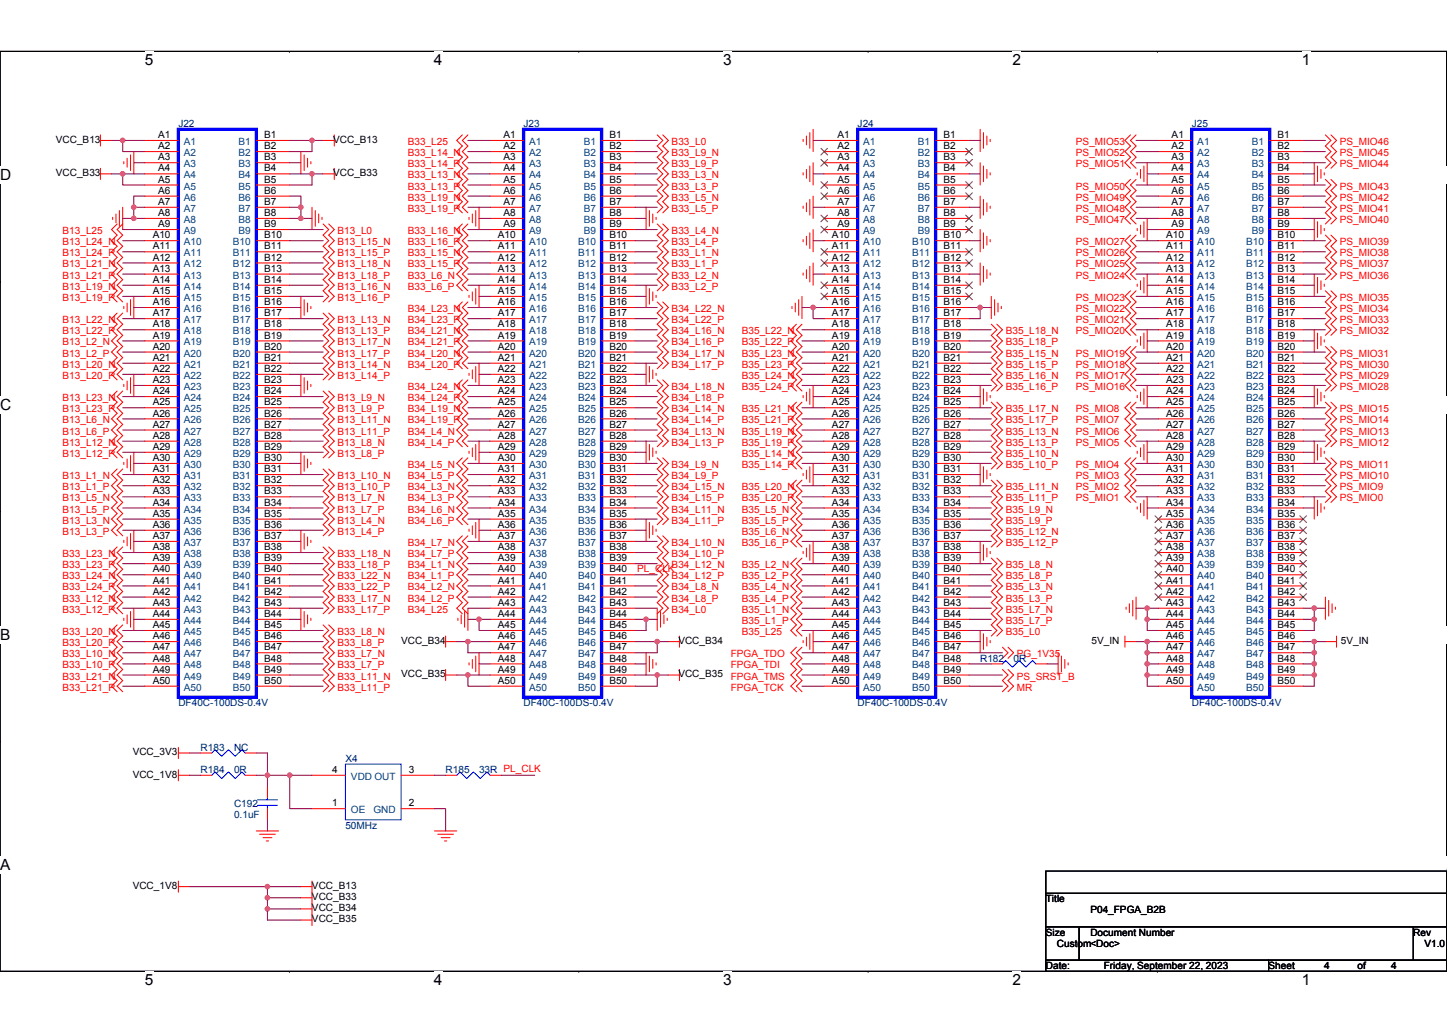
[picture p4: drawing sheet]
<svg xmlns="http://www.w3.org/2000/svg" width="297mm" height="210mm" viewBox="0 0 297 210" stroke-linecap="round" stroke-linejoin="round" font-family="sans-serif">
<defs><g id="words">
<g font-size="3.2">
<text x="29.7" y="13.4">5</text>
<text x="89.1" y="13.4">4</text>
<text x="148.5" y="13.4">3</text>
<text x="207.9" y="13.4">2</text>
<text x="267.3" y="13.4">1</text>
<text x="0" y="37">D</text>
<text x="0" y="84.2">C</text>
<text x="0" y="131.4">B</text>
<text x="0" y="178.6">A</text>
<text x="297" y="178.6">A</text>
<text x="29.7" y="202.2">5</text>
<text x="89.1" y="202.2">4</text>
<text x="148.5" y="202.2">3</text>
<text x="207.9" y="202.2">2</text>
<text x="267.3" y="202.2">1</text>
</g>
<g font-size="2.1">
<text x="11.5" y="29.3">VCC_B13</text>
<text x="32.5" y="28.3">A1</text>
<text x="54.2" y="28.3">B1</text>
<text x="68.4" y="29.3">VCC_B13</text>
<text x="103.4" y="28.3">A1</text>
<text x="125.1" y="28.3">B1</text>
<text x="171.9" y="28.3">A1</text>
<text x="193.7" y="28.3">B1</text>
<text x="240.5" y="28.3">A1</text>
<text x="262.3" y="28.3">B1</text>
<text x="32.5" y="30.6">A2</text>
<text x="32.5" y="32.9">A3</text>
<text x="32.5" y="35.2">A4</text>
<text x="54.2" y="30.6">B2</text>
<text x="54.2" y="32.9">B3</text>
<text x="54.2" y="35.2">B4</text>
<text x="103.4" y="30.6">A2</text>
<text x="103.4" y="32.9">A3</text>
<text x="103.4" y="35.2">A4</text>
<text x="125.1" y="30.6">B2</text>
<text x="125.1" y="32.9">B3</text>
<text x="125.1" y="35.2">B4</text>
<text x="171.9" y="30.6">A2</text>
<text x="171.9" y="32.9">A3</text>
<text x="171.9" y="35.2">A4</text>
<text x="193.7" y="30.6">B2</text>
<text x="193.7" y="32.9">B3</text>
<text x="193.7" y="35.2">B4</text>
<text x="240.5" y="30.6">A2</text>
<text x="240.5" y="32.9">A3</text>
<text x="240.5" y="35.2">A4</text>
<text x="262.3" y="30.6">B2</text>
<text x="262.3" y="32.9">B3</text>
<text x="262.3" y="35.2">B4</text>
<text x="11.5" y="36.2">VCC_B33</text>
<text x="32.5" y="37.5">A5</text>
<text x="32.5" y="39.8">A6</text>
<text x="54.2" y="37.5">B5</text>
<text x="54.2" y="39.8">B6</text>
<text x="68.4" y="36.2">VCC_B33</text>
<text x="103.4" y="37.5">A5</text>
<text x="103.4" y="39.8">A6</text>
<text x="125.1" y="37.5">B5</text>
<text x="125.1" y="39.8">B6</text>
<text x="171.9" y="37.5">A5</text>
<text x="171.9" y="39.8">A6</text>
<text x="193.7" y="37.5">B5</text>
<text x="193.7" y="39.8">B6</text>
<text x="240.5" y="37.5">A5</text>
<text x="240.5" y="39.8">A6</text>
<text x="262.3" y="37.5">B5</text>
<text x="262.3" y="39.8">B6</text>
<text x="32.5" y="42.1">A7</text>
<text x="32.5" y="44.3">A8</text>
<text x="32.5" y="46.6">A9</text>
<text x="54.2" y="42.1">B7</text>
<text x="54.2" y="44.3">B8</text>
<text x="54.2" y="46.6">B9</text>
<text x="103.4" y="42.1">A7</text>
<text x="103.4" y="44.3">A8</text>
<text x="103.4" y="46.6">A9</text>
<text x="125.1" y="42.1">B7</text>
<text x="125.1" y="44.3">B8</text>
<text x="125.1" y="46.6">B9</text>
<text x="171.9" y="42.1">A7</text>
<text x="171.9" y="44.3">A8</text>
<text x="171.9" y="46.6">A9</text>
<text x="193.7" y="42.1">B7</text>
<text x="193.7" y="44.3">B8</text>
<text x="193.7" y="46.6">B9</text>
<text x="240.5" y="42.1">A7</text>
<text x="240.5" y="44.3">A8</text>
<text x="240.5" y="46.6">A9</text>
<text x="262.3" y="42.1">B7</text>
<text x="262.3" y="44.3">B8</text>
<text x="262.3" y="46.6">B9</text>
<text x="31.3" y="48.9">A10</text>
<text x="31.3" y="51.2">A11</text>
<text x="31.3" y="53.5">A12</text>
<text x="54.2" y="48.9">B10</text>
<text x="54.2" y="51.2">B11</text>
<text x="54.2" y="53.5">B12</text>
<text x="102.2" y="48.9">A10</text>
<text x="102.2" y="51.2">A11</text>
<text x="102.2" y="53.5">A12</text>
<text x="125.1" y="48.9">B10</text>
<text x="125.1" y="51.2">B11</text>
<text x="125.1" y="53.5">B12</text>
<text x="170.8" y="48.9">A10</text>
<text x="170.8" y="51.2">A11</text>
<text x="170.8" y="53.5">A12</text>
<text x="193.7" y="48.9">B10</text>
<text x="193.7" y="51.2">B11</text>
<text x="193.7" y="53.5">B12</text>
<text x="239.4" y="48.9">A10</text>
<text x="239.4" y="51.2">A11</text>
<text x="239.4" y="53.5">A12</text>
<text x="262.3" y="48.9">B10</text>
<text x="262.3" y="51.2">B11</text>
<text x="262.3" y="53.5">B12</text>
<text x="31.3" y="55.8">A13</text>
<text x="31.3" y="58.1">A14</text>
<text x="54.2" y="55.8">B13</text>
<text x="54.2" y="58.1">B14</text>
<text x="102.2" y="55.8">A13</text>
<text x="102.2" y="58.1">A14</text>
<text x="125.1" y="55.8">B13</text>
<text x="125.1" y="58.1">B14</text>
<text x="170.8" y="55.8">A13</text>
<text x="170.8" y="58.1">A14</text>
<text x="193.7" y="55.8">B13</text>
<text x="193.7" y="58.1">B14</text>
<text x="239.4" y="55.8">A13</text>
<text x="239.4" y="58.1">A14</text>
<text x="262.3" y="55.8">B13</text>
<text x="262.3" y="58.1">B14</text>
<text x="31.3" y="60.3">A15</text>
<text x="31.3" y="62.6">A16</text>
<text x="31.3" y="64.9">A17</text>
<text x="54.2" y="60.3">B15</text>
<text x="54.2" y="62.6">B16</text>
<text x="54.2" y="64.9">B17</text>
<text x="102.2" y="60.3">A15</text>
<text x="102.2" y="62.6">A16</text>
<text x="102.2" y="64.9">A17</text>
<text x="125.1" y="60.3">B15</text>
<text x="125.1" y="62.6">B16</text>
<text x="125.1" y="64.9">B17</text>
<text x="170.8" y="60.3">A15</text>
<text x="170.8" y="62.6">A16</text>
<text x="170.8" y="64.9">A17</text>
<text x="193.7" y="60.3">B15</text>
<text x="193.7" y="62.6">B16</text>
<text x="193.7" y="64.9">B17</text>
<text x="239.4" y="60.3">A15</text>
<text x="239.4" y="62.6">A16</text>
<text x="239.4" y="64.9">A17</text>
<text x="262.3" y="60.3">B15</text>
<text x="262.3" y="62.6">B16</text>
<text x="262.3" y="64.9">B17</text>
<text x="31.3" y="67.2">A18</text>
<text x="31.3" y="69.5">A19</text>
<text x="31.3" y="71.8">A20</text>
<text x="54.2" y="67.2">B18</text>
<text x="54.2" y="69.5">B19</text>
<text x="54.2" y="71.8">B20</text>
<text x="102.2" y="67.2">A18</text>
<text x="102.2" y="69.5">A19</text>
<text x="102.2" y="71.8">A20</text>
<text x="125.1" y="67.2">B18</text>
<text x="125.1" y="69.5">B19</text>
<text x="125.1" y="71.8">B20</text>
<text x="170.8" y="67.2">A18</text>
<text x="170.8" y="69.5">A19</text>
<text x="170.8" y="71.8">A20</text>
<text x="193.7" y="67.2">B18</text>
<text x="193.7" y="69.5">B19</text>
<text x="193.7" y="71.8">B20</text>
<text x="239.4" y="67.2">A18</text>
<text x="239.4" y="69.5">A19</text>
<text x="239.4" y="71.8">A20</text>
<text x="262.3" y="67.2">B18</text>
<text x="262.3" y="69.5">B19</text>
<text x="262.3" y="71.8">B20</text>
<text x="31.3" y="74.1">A21</text>
<text x="31.3" y="76.3">A22</text>
<text x="54.2" y="74.1">B21</text>
<text x="54.2" y="76.3">B22</text>
<text x="102.2" y="74.1">A21</text>
<text x="102.2" y="76.3">A22</text>
<text x="125.1" y="74.1">B21</text>
<text x="125.1" y="76.3">B22</text>
<text x="170.8" y="74.1">A21</text>
<text x="170.8" y="76.3">A22</text>
<text x="193.7" y="74.1">B21</text>
<text x="193.7" y="76.3">B22</text>
<text x="239.4" y="74.1">A21</text>
<text x="239.4" y="76.3">A22</text>
<text x="262.3" y="74.1">B21</text>
<text x="262.3" y="76.3">B22</text>
<text x="31.3" y="78.6">A23</text>
<text x="31.3" y="80.9">A24</text>
<text x="31.3" y="83.2">A25</text>
<text x="54.2" y="78.6">B23</text>
<text x="54.2" y="80.9">B24</text>
<text x="54.2" y="83.2">B25</text>
<text x="102.2" y="78.6">A23</text>
<text x="102.2" y="80.9">A24</text>
<text x="102.2" y="83.2">A25</text>
<text x="125.1" y="78.6">B23</text>
<text x="125.1" y="80.9">B24</text>
<text x="125.1" y="83.2">B25</text>
<text x="170.8" y="78.6">A23</text>
<text x="170.8" y="80.9">A24</text>
<text x="170.8" y="83.2">A25</text>
<text x="193.7" y="78.6">B23</text>
<text x="193.7" y="80.9">B24</text>
<text x="193.7" y="83.2">B25</text>
<text x="239.4" y="78.6">A23</text>
<text x="239.4" y="80.9">A24</text>
<text x="239.4" y="83.2">A25</text>
<text x="262.3" y="78.6">B23</text>
<text x="262.3" y="80.9">B24</text>
<text x="262.3" y="83.2">B25</text>
<text x="31.3" y="85.5">A26</text>
<text x="31.3" y="87.8">A27</text>
<text x="54.2" y="85.5">B26</text>
<text x="54.2" y="87.8">B27</text>
<text x="102.2" y="85.5">A26</text>
<text x="102.2" y="87.8">A27</text>
<text x="125.1" y="85.5">B26</text>
<text x="125.1" y="87.8">B27</text>
<text x="170.8" y="85.5">A26</text>
<text x="170.8" y="87.8">A27</text>
<text x="193.7" y="85.5">B26</text>
<text x="193.7" y="87.8">B27</text>
<text x="239.4" y="85.5">A26</text>
<text x="239.4" y="87.8">A27</text>
<text x="262.3" y="85.5">B26</text>
<text x="262.3" y="87.8">B27</text>
<text x="31.3" y="90.1">A28</text>
<text x="31.3" y="92.4">A29</text>
<text x="31.3" y="94.6">A30</text>
<text x="54.2" y="90.1">B28</text>
<text x="54.2" y="92.4">B29</text>
<text x="54.2" y="94.6">B30</text>
<text x="102.2" y="90.1">A28</text>
<text x="102.2" y="92.4">A29</text>
<text x="102.2" y="94.6">A30</text>
<text x="125.1" y="90.1">B28</text>
<text x="125.1" y="92.4">B29</text>
<text x="125.1" y="94.6">B30</text>
<text x="170.8" y="90.1">A28</text>
<text x="170.8" y="92.4">A29</text>
<text x="170.8" y="94.6">A30</text>
<text x="193.7" y="90.1">B28</text>
<text x="193.7" y="92.4">B29</text>
<text x="193.7" y="94.6">B30</text>
<text x="239.4" y="90.1">A28</text>
<text x="239.4" y="92.4">A29</text>
<text x="239.4" y="94.6">A30</text>
<text x="262.3" y="90.1">B28</text>
<text x="262.3" y="92.4">B29</text>
<text x="262.3" y="94.6">B30</text>
<text x="31.3" y="96.9">A31</text>
<text x="31.3" y="99.2">A32</text>
<text x="31.3" y="101.5">A33</text>
<text x="54.2" y="96.9">B31</text>
<text x="54.2" y="99.2">B32</text>
<text x="54.2" y="101.5">B33</text>
<text x="102.2" y="96.9">A31</text>
<text x="102.2" y="99.2">A32</text>
<text x="102.2" y="101.5">A33</text>
<text x="125.1" y="96.9">B31</text>
<text x="125.1" y="99.2">B32</text>
<text x="125.1" y="101.5">B33</text>
<text x="170.8" y="96.9">A31</text>
<text x="170.8" y="99.2">A32</text>
<text x="170.8" y="101.5">A33</text>
<text x="193.7" y="96.9">B31</text>
<text x="193.7" y="99.2">B32</text>
<text x="193.7" y="101.5">B33</text>
<text x="239.4" y="96.9">A31</text>
<text x="239.4" y="99.2">A32</text>
<text x="239.4" y="101.5">A33</text>
<text x="262.3" y="96.9">B31</text>
<text x="262.3" y="99.2">B32</text>
<text x="262.3" y="101.5">B33</text>
<text x="31.3" y="103.8">A34</text>
<text x="31.3" y="106.1">A35</text>
<text x="54.2" y="103.8">B34</text>
<text x="54.2" y="106.1">B35</text>
<text x="102.2" y="103.8">A34</text>
<text x="102.2" y="106.1">A35</text>
<text x="125.1" y="103.8">B34</text>
<text x="125.1" y="106.1">B35</text>
<text x="170.8" y="103.8">A34</text>
<text x="170.8" y="106.1">A35</text>
<text x="193.7" y="103.8">B34</text>
<text x="193.7" y="106.1">B35</text>
<text x="239.4" y="103.8">A34</text>
<text x="239.4" y="106.1">A35</text>
<text x="262.3" y="103.8">B34</text>
<text x="262.3" y="106.1">B35</text>
<text x="31.3" y="108.4">A36</text>
<text x="31.3" y="110.6">A37</text>
<text x="31.3" y="112.9">A38</text>
<text x="54.2" y="108.4">B36</text>
<text x="54.2" y="110.6">B37</text>
<text x="54.2" y="112.9">B38</text>
<text x="102.2" y="108.4">A36</text>
<text x="102.2" y="110.6">A37</text>
<text x="102.2" y="112.9">A38</text>
<text x="125.1" y="108.4">B36</text>
<text x="125.1" y="110.6">B37</text>
<text x="125.1" y="112.9">B38</text>
<text x="170.8" y="108.4">A36</text>
<text x="170.8" y="110.6">A37</text>
<text x="170.8" y="112.9">A38</text>
<text x="193.7" y="108.4">B36</text>
<text x="193.7" y="110.6">B37</text>
<text x="193.7" y="112.9">B38</text>
<text x="239.4" y="108.4">A36</text>
<text x="239.4" y="110.6">A37</text>
<text x="239.4" y="112.9">A38</text>
<text x="262.3" y="108.4">B36</text>
<text x="262.3" y="110.6">B37</text>
<text x="262.3" y="112.9">B38</text>
<text x="31.3" y="115.2">A39</text>
<text x="31.3" y="117.5">A40</text>
<text x="31.3" y="119.8">A41</text>
<text x="54.2" y="115.2">B39</text>
<text x="54.2" y="117.5">B40</text>
<text x="54.2" y="119.8">B41</text>
<text x="102.2" y="115.2">A39</text>
<text x="102.2" y="117.5">A40</text>
<text x="102.2" y="119.8">A41</text>
<text x="125.1" y="115.2">B39</text>
<text x="125.1" y="117.5">B40</text>
<text x="125.1" y="119.8">B41</text>
<text x="170.8" y="115.2">A39</text>
<text x="170.8" y="117.5">A40</text>
<text x="170.8" y="119.8">A41</text>
<text x="193.7" y="115.2">B39</text>
<text x="193.7" y="117.5">B40</text>
<text x="193.7" y="119.8">B41</text>
<text x="239.4" y="115.2">A39</text>
<text x="239.4" y="117.5">A40</text>
<text x="239.4" y="119.8">A41</text>
<text x="262.3" y="115.2">B39</text>
<text x="262.3" y="117.5">B40</text>
<text x="262.3" y="119.8">B41</text>
<text x="31.3" y="122.1">A42</text>
<text x="31.3" y="124.4">A43</text>
<text x="54.2" y="122.1">B42</text>
<text x="54.2" y="124.4">B43</text>
<text x="102.2" y="122.1">A42</text>
<text x="102.2" y="124.4">A43</text>
<text x="125.1" y="122.1">B42</text>
<text x="125.1" y="124.4">B43</text>
<text x="170.8" y="122.1">A42</text>
<text x="170.8" y="124.4">A43</text>
<text x="193.7" y="122.1">B42</text>
<text x="193.7" y="124.4">B43</text>
<text x="239.4" y="122.1">A42</text>
<text x="239.4" y="124.4">A43</text>
<text x="262.3" y="122.1">B42</text>
<text x="262.3" y="124.4">B43</text>
<text x="31.3" y="126.6">A44</text>
<text x="31.3" y="128.9">A45</text>
<text x="31.3" y="131.2">A46</text>
<text x="54.2" y="126.6">B44</text>
<text x="54.2" y="128.9">B45</text>
<text x="54.2" y="131.2">B46</text>
<text x="102.2" y="126.6">A44</text>
<text x="102.2" y="128.9">A45</text>
<text x="102.2" y="131.2">A46</text>
<text x="125.1" y="126.6">B44</text>
<text x="125.1" y="128.9">B45</text>
<text x="125.1" y="131.2">B46</text>
<text x="170.8" y="126.6">A44</text>
<text x="170.8" y="128.9">A45</text>
<text x="170.8" y="131.2">A46</text>
<text x="193.7" y="126.6">B44</text>
<text x="193.7" y="128.9">B45</text>
<text x="193.7" y="131.2">B46</text>
<text x="239.4" y="126.6">A44</text>
<text x="239.4" y="128.9">A45</text>
<text x="239.4" y="131.2">A46</text>
<text x="262.3" y="126.6">B44</text>
<text x="262.3" y="128.9">B45</text>
<text x="262.3" y="131.2">B46</text>
<text x="31.3" y="133.5">A47</text>
<text x="31.3" y="135.8">A48</text>
<text x="54.2" y="133.5">B47</text>
<text x="54.2" y="135.8">B48</text>
<text x="82.3" y="132.2">VCC_B34</text>
<text x="102.2" y="133.5">A47</text>
<text x="102.2" y="135.8">A48</text>
<text x="125.1" y="133.5">B47</text>
<text x="125.1" y="135.8">B48</text>
<text x="139.3" y="132.2">VCC_B34</text>
<text x="170.8" y="133.5">A47</text>
<text x="170.8" y="135.8">A48</text>
<text x="193.7" y="133.5">B47</text>
<text x="193.7" y="135.8">B48</text>
<text x="224.1" y="132.2">5V_IN</text>
<text x="239.4" y="133.5">A47</text>
<text x="239.4" y="135.8">A48</text>
<text x="262.3" y="133.5">B47</text>
<text x="262.3" y="135.8">B48</text>
<text x="275.3" y="132.2">5V_IN</text>
<text x="31.3" y="138.1">A49</text>
<text x="31.3" y="140.4">A50</text>
<text x="54.2" y="138.1">B49</text>
<text x="54.2" y="140.4">B50</text>
<text x="82.3" y="139">VCC_B35</text>
<text x="102.2" y="138.1">A49</text>
<text x="102.2" y="140.4">A50</text>
<text x="125.1" y="138.1">B49</text>
<text x="125.1" y="140.4">B50</text>
<text x="139.3" y="139">VCC_B35</text>
<text x="170.8" y="138.1">A49</text>
<text x="170.8" y="140.4">A50</text>
<text x="193.7" y="138.1">B49</text>
<text x="193.7" y="140.4">B50</text>
<text x="239.4" y="138.1">A49</text>
<text x="239.4" y="140.4">A50</text>
<text x="262.3" y="138.1">B49</text>
<text x="262.3" y="140.4">B50</text>
<text x="27.2" y="155">VCC_3V3</text>
<text x="27.2" y="159.6">VCC_1V8</text>
<text x="68.2" y="158.6">4</text>
<text x="83.9" y="158.6">3</text>
<text x="68.2" y="165.5">1</text>
<text x="83.9" y="165.5">2</text>
<text x="27.2" y="182.5">VCC_1V8</text>
<text x="64" y="182.5">VCC_B13</text>
<text x="64" y="184.7">VCC_B33</text>
<text x="214.7" y="185.2">Title</text>
<text x="64" y="187">VCC_B34</text>
<text x="64" y="189.3">VCC_B35</text>
<text x="223.8" y="187.5">P04_FPGA_B2B</text>
<text x="214.7" y="192.1">Size</text>
<text x="217" y="194.4">Custom&lt;Doc&gt;</text>
<text x="223.8" y="192.1">Document Number</text>
<text x="290.1" y="192.1">Rev</text>
<text x="292.4" y="194.4">V1.0</text>
<text x="214.7" y="198.9">Date:</text>
<text x="226.6" y="198.9">Friday, September 22, 2023</text>
<text x="260.4" y="198.9">Sheet</text>
<text x="271.8" y="198.9">4</text>
<text x="278.7" y="198.9">of</text>
<text x="285.6" y="198.9">4</text>
</g>
<g font-size="2.1" fill="#000080">
<text x="36.6" y="26.1">J22</text>
<text x="107.5" y="26.1">J23</text>
<text x="176.1" y="26.1">J24</text>
<text x="244.6" y="26.1">J25</text>
<text x="201.2" y="135.8">R182</text>
<text x="208.1" y="135.8">0R</text>
<text x="36.6" y="145">DF40C-100DS-0.4V</text>
<text x="107.5" y="145">DF40C-100DS-0.4V</text>
<text x="176.1" y="145">DF40C-100DS-0.4V</text>
<text x="244.6" y="145">DF40C-100DS-0.4V</text>
<text x="41.2" y="154.1">R183</text>
<text x="48" y="154.1">NC</text>
<text x="41.2" y="158.7">R184</text>
<text x="48" y="158.7">0R</text>
<text x="70.9" y="156.4">X4</text>
<text x="91.5" y="158.7">R185</text>
<text x="98.3" y="158.7">33R PL_CLK</text>
<text x="48" y="165.5">C192</text>
<text x="48" y="167.8">0.1uF</text>
<text x="70.9" y="170.1">50MHz</text>
</g>
<g font-size="2.1" fill="#004080">
<text x="37.8" y="29.8">A1</text>
<text x="49" y="29.8">B1</text>
<text x="108.6" y="29.8">A1</text>
<text x="119.8" y="29.8">B1</text>
<text x="177.2" y="29.8">A1</text>
<text x="188.4" y="29.8">B1</text>
<text x="245.8" y="29.8">A1</text>
<text x="257" y="29.8">B1</text>
<text x="37.8" y="32">A2</text>
<text x="37.8" y="34.3">A3</text>
<text x="49" y="32">B2</text>
<text x="49" y="34.3">B3</text>
<text x="108.6" y="32">A2</text>
<text x="108.6" y="34.3">A3</text>
<text x="119.8" y="32">B2</text>
<text x="119.8" y="34.3">B3</text>
<text x="177.2" y="32">A2</text>
<text x="177.2" y="34.3">A3</text>
<text x="188.4" y="32">B2</text>
<text x="188.4" y="34.3">B3</text>
<text x="245.8" y="32">A2</text>
<text x="245.8" y="34.3">A3</text>
<text x="257" y="32">B2</text>
<text x="257" y="34.3">B3</text>
<text x="37.8" y="36.6">A4</text>
<text x="37.8" y="38.9">A5</text>
<text x="37.8" y="41.2">A6</text>
<text x="49" y="36.6">B4</text>
<text x="49" y="38.9">B5</text>
<text x="49" y="41.2">B6</text>
<text x="108.6" y="36.6">A4</text>
<text x="108.6" y="38.9">A5</text>
<text x="108.6" y="41.2">A6</text>
<text x="119.8" y="36.6">B4</text>
<text x="119.8" y="38.9">B5</text>
<text x="119.8" y="41.2">B6</text>
<text x="177.2" y="36.6">A4</text>
<text x="177.2" y="38.9">A5</text>
<text x="177.2" y="41.2">A6</text>
<text x="188.4" y="36.6">B4</text>
<text x="188.4" y="38.9">B5</text>
<text x="188.4" y="41.2">B6</text>
<text x="245.8" y="36.6">A4</text>
<text x="245.8" y="38.9">A5</text>
<text x="245.8" y="41.2">A6</text>
<text x="257" y="36.6">B4</text>
<text x="257" y="38.9">B5</text>
<text x="257" y="41.2">B6</text>
<text x="37.8" y="43.5">A7</text>
<text x="37.8" y="45.8">A8</text>
<text x="49" y="43.5">B7</text>
<text x="49" y="45.8">B8</text>
<text x="108.6" y="43.5">A7</text>
<text x="108.6" y="45.8">A8</text>
<text x="119.8" y="43.5">B7</text>
<text x="119.8" y="45.8">B8</text>
<text x="177.2" y="43.5">A7</text>
<text x="177.2" y="45.8">A8</text>
<text x="188.4" y="43.5">B7</text>
<text x="188.4" y="45.8">B8</text>
<text x="245.8" y="43.5">A7</text>
<text x="245.8" y="45.8">A8</text>
<text x="257" y="43.5">B7</text>
<text x="257" y="45.8">B8</text>
<text x="37.8" y="48">A9</text>
<text x="37.8" y="50.3">A10</text>
<text x="37.8" y="52.6">A11</text>
<text x="47.8" y="50.3">B10</text>
<text x="47.8" y="52.6">B11</text>
<text x="49" y="48">B9</text>
<text x="108.6" y="48">A9</text>
<text x="108.6" y="50.3">A10</text>
<text x="108.6" y="52.6">A11</text>
<text x="118.7" y="50.3">B10</text>
<text x="118.7" y="52.6">B11</text>
<text x="119.8" y="48">B9</text>
<text x="177.2" y="48">A9</text>
<text x="177.2" y="50.3">A10</text>
<text x="177.2" y="52.6">A11</text>
<text x="187.3" y="50.3">B10</text>
<text x="187.3" y="52.6">B11</text>
<text x="188.4" y="48">B9</text>
<text x="245.8" y="48">A9</text>
<text x="245.8" y="50.3">A10</text>
<text x="245.8" y="52.6">A11</text>
<text x="255.8" y="50.3">B10</text>
<text x="255.8" y="52.6">B11</text>
<text x="257" y="48">B9</text>
<text x="37.8" y="54.9">A12</text>
<text x="37.8" y="57.2">A13</text>
<text x="37.8" y="59.5">A14</text>
<text x="47.8" y="54.9">B12</text>
<text x="47.8" y="57.2">B13</text>
<text x="47.8" y="59.5">B14</text>
<text x="108.6" y="54.9">A12</text>
<text x="108.6" y="57.2">A13</text>
<text x="108.6" y="59.5">A14</text>
<text x="118.7" y="54.9">B12</text>
<text x="118.7" y="57.2">B13</text>
<text x="118.7" y="59.5">B14</text>
<text x="177.2" y="54.9">A12</text>
<text x="177.2" y="57.2">A13</text>
<text x="177.2" y="59.5">A14</text>
<text x="187.3" y="54.9">B12</text>
<text x="187.3" y="57.2">B13</text>
<text x="187.3" y="59.5">B14</text>
<text x="245.8" y="54.9">A12</text>
<text x="245.8" y="57.2">A13</text>
<text x="245.8" y="59.5">A14</text>
<text x="255.8" y="54.9">B12</text>
<text x="255.8" y="57.2">B13</text>
<text x="255.8" y="59.5">B14</text>
<text x="37.8" y="61.8">A15</text>
<text x="37.8" y="64.1">A16</text>
<text x="47.8" y="61.8">B15</text>
<text x="47.8" y="64.1">B16</text>
<text x="108.6" y="61.8">A15</text>
<text x="108.6" y="64.1">A16</text>
<text x="118.7" y="61.8">B15</text>
<text x="118.7" y="64.1">B16</text>
<text x="177.2" y="61.8">A15</text>
<text x="177.2" y="64.1">A16</text>
<text x="187.3" y="61.8">B15</text>
<text x="187.3" y="64.1">B16</text>
<text x="245.8" y="61.8">A15</text>
<text x="245.8" y="64.1">A16</text>
<text x="255.8" y="61.8">B15</text>
<text x="255.8" y="64.1">B16</text>
<text x="37.8" y="66.3">A17</text>
<text x="37.8" y="68.6">A18</text>
<text x="37.8" y="70.9">A19</text>
<text x="47.8" y="66.3">B17</text>
<text x="47.8" y="68.6">B18</text>
<text x="47.8" y="70.9">B19</text>
<text x="108.6" y="66.3">A17</text>
<text x="108.6" y="68.6">A18</text>
<text x="108.6" y="70.9">A19</text>
<text x="118.7" y="66.3">B17</text>
<text x="118.7" y="68.6">B18</text>
<text x="118.7" y="70.9">B19</text>
<text x="177.2" y="66.3">A17</text>
<text x="177.2" y="68.6">A18</text>
<text x="177.2" y="70.9">A19</text>
<text x="187.3" y="66.3">B17</text>
<text x="187.3" y="68.6">B18</text>
<text x="187.3" y="70.9">B19</text>
<text x="245.8" y="66.3">A17</text>
<text x="245.8" y="68.6">A18</text>
<text x="245.8" y="70.9">A19</text>
<text x="255.8" y="66.3">B17</text>
<text x="255.8" y="68.6">B18</text>
<text x="255.8" y="70.9">B19</text>
<text x="37.8" y="73.2">A20</text>
<text x="37.8" y="75.5">A21</text>
<text x="37.8" y="77.8">A22</text>
<text x="47.8" y="73.2">B20</text>
<text x="47.8" y="75.5">B21</text>
<text x="47.8" y="77.8">B22</text>
<text x="108.6" y="73.2">A20</text>
<text x="108.6" y="75.5">A21</text>
<text x="108.6" y="77.8">A22</text>
<text x="118.7" y="73.2">B20</text>
<text x="118.7" y="75.5">B21</text>
<text x="118.7" y="77.8">B22</text>
<text x="177.2" y="73.2">A20</text>
<text x="177.2" y="75.5">A21</text>
<text x="177.2" y="77.8">A22</text>
<text x="187.3" y="73.2">B20</text>
<text x="187.3" y="75.5">B21</text>
<text x="187.3" y="77.8">B22</text>
<text x="245.8" y="73.2">A20</text>
<text x="245.8" y="75.5">A21</text>
<text x="245.8" y="77.8">A22</text>
<text x="255.8" y="73.2">B20</text>
<text x="255.8" y="75.5">B21</text>
<text x="255.8" y="77.8">B22</text>
<text x="37.8" y="80.1">A23</text>
<text x="37.8" y="82.3">A24</text>
<text x="47.8" y="80.1">B23</text>
<text x="47.8" y="82.3">B24</text>
<text x="108.6" y="80.1">A23</text>
<text x="108.6" y="82.3">A24</text>
<text x="118.7" y="80.1">B23</text>
<text x="118.7" y="82.3">B24</text>
<text x="177.2" y="80.1">A23</text>
<text x="177.2" y="82.3">A24</text>
<text x="187.3" y="80.1">B23</text>
<text x="187.3" y="82.3">B24</text>
<text x="245.8" y="80.1">A23</text>
<text x="245.8" y="82.3">A24</text>
<text x="255.8" y="80.1">B23</text>
<text x="255.8" y="82.3">B24</text>
<text x="37.8" y="84.6">A25</text>
<text x="37.8" y="86.9">A26</text>
<text x="37.8" y="89.2">A27</text>
<text x="47.8" y="84.6">B25</text>
<text x="47.8" y="86.9">B26</text>
<text x="47.8" y="89.2">B27</text>
<text x="108.6" y="84.6">A25</text>
<text x="108.6" y="86.9">A26</text>
<text x="108.6" y="89.2">A27</text>
<text x="118.7" y="84.6">B25</text>
<text x="118.7" y="86.9">B26</text>
<text x="118.7" y="89.2">B27</text>
<text x="177.2" y="84.6">A25</text>
<text x="177.2" y="86.9">A26</text>
<text x="177.2" y="89.2">A27</text>
<text x="187.3" y="84.6">B25</text>
<text x="187.3" y="86.9">B26</text>
<text x="187.3" y="89.2">B27</text>
<text x="245.8" y="84.6">A25</text>
<text x="245.8" y="86.9">A26</text>
<text x="245.8" y="89.2">A27</text>
<text x="255.8" y="84.6">B25</text>
<text x="255.8" y="86.9">B26</text>
<text x="255.8" y="89.2">B27</text>
<text x="37.8" y="91.5">A28</text>
<text x="37.8" y="93.8">A29</text>
<text x="47.8" y="91.5">B28</text>
<text x="47.8" y="93.8">B29</text>
<text x="108.6" y="91.5">A28</text>
<text x="108.6" y="93.8">A29</text>
<text x="118.7" y="91.5">B28</text>
<text x="118.7" y="93.8">B29</text>
<text x="177.2" y="91.5">A28</text>
<text x="177.2" y="93.8">A29</text>
<text x="187.3" y="91.5">B28</text>
<text x="187.3" y="93.8">B29</text>
<text x="245.8" y="91.5">A28</text>
<text x="245.8" y="93.8">A29</text>
<text x="255.8" y="91.5">B28</text>
<text x="255.8" y="93.8">B29</text>
<text x="37.8" y="96.1">A30</text>
<text x="37.8" y="98.3">A31</text>
<text x="37.8" y="100.6">A32</text>
<text x="47.8" y="96.1">B30</text>
<text x="47.8" y="98.3">B31</text>
<text x="47.8" y="100.6">B32</text>
<text x="108.6" y="96.1">A30</text>
<text x="108.6" y="98.3">A31</text>
<text x="108.6" y="100.6">A32</text>
<text x="118.7" y="96.1">B30</text>
<text x="118.7" y="98.3">B31</text>
<text x="118.7" y="100.6">B32</text>
<text x="177.2" y="96.1">A30</text>
<text x="177.2" y="98.3">A31</text>
<text x="177.2" y="100.6">A32</text>
<text x="187.3" y="96.1">B30</text>
<text x="187.3" y="98.3">B31</text>
<text x="187.3" y="100.6">B32</text>
<text x="245.8" y="96.1">A30</text>
<text x="245.8" y="98.3">A31</text>
<text x="245.8" y="100.6">A32</text>
<text x="255.8" y="96.1">B30</text>
<text x="255.8" y="98.3">B31</text>
<text x="255.8" y="100.6">B32</text>
<text x="37.8" y="102.9">A33</text>
<text x="37.8" y="105.2">A34</text>
<text x="37.8" y="107.5">A35</text>
<text x="47.8" y="102.9">B33</text>
<text x="47.8" y="105.2">B34</text>
<text x="47.8" y="107.5">B35</text>
<text x="108.6" y="102.9">A33</text>
<text x="108.6" y="105.2">A34</text>
<text x="108.6" y="107.5">A35</text>
<text x="118.7" y="102.9">B33</text>
<text x="118.7" y="105.2">B34</text>
<text x="118.7" y="107.5">B35</text>
<text x="177.2" y="102.9">A33</text>
<text x="177.2" y="105.2">A34</text>
<text x="177.2" y="107.5">A35</text>
<text x="187.3" y="102.9">B33</text>
<text x="187.3" y="105.2">B34</text>
<text x="187.3" y="107.5">B35</text>
<text x="245.8" y="102.9">A33</text>
<text x="245.8" y="105.2">A34</text>
<text x="245.8" y="107.5">A35</text>
<text x="255.8" y="102.9">B33</text>
<text x="255.8" y="105.2">B34</text>
<text x="255.8" y="107.5">B35</text>
<text x="37.8" y="109.8">A36</text>
<text x="37.8" y="112.1">A37</text>
<text x="47.8" y="109.8">B36</text>
<text x="47.8" y="112.1">B37</text>
<text x="108.6" y="109.8">A36</text>
<text x="108.6" y="112.1">A37</text>
<text x="118.7" y="109.8">B36</text>
<text x="118.7" y="112.1">B37</text>
<text x="177.2" y="109.8">A36</text>
<text x="177.2" y="112.1">A37</text>
<text x="187.3" y="109.8">B36</text>
<text x="187.3" y="112.1">B37</text>
<text x="245.8" y="109.8">A36</text>
<text x="245.8" y="112.1">A37</text>
<text x="255.8" y="109.8">B36</text>
<text x="255.8" y="112.1">B37</text>
<text x="37.8" y="114.3">A38</text>
<text x="37.8" y="116.6">A39</text>
<text x="37.8" y="118.9">A40</text>
<text x="47.8" y="114.3">B38</text>
<text x="47.8" y="116.6">B39</text>
<text x="47.8" y="118.9">B40</text>
<text x="108.6" y="114.3">A38</text>
<text x="108.6" y="116.6">A39</text>
<text x="108.6" y="118.9">A40</text>
<text x="118.7" y="114.3">B38</text>
<text x="118.7" y="116.6">B39</text>
<text x="118.7" y="118.9">B40</text>
<text x="177.2" y="114.3">A38</text>
<text x="177.2" y="116.6">A39</text>
<text x="177.2" y="118.9">A40</text>
<text x="187.3" y="114.3">B38</text>
<text x="187.3" y="116.6">B39</text>
<text x="187.3" y="118.9">B40</text>
<text x="245.8" y="114.3">A38</text>
<text x="245.8" y="116.6">A39</text>
<text x="245.8" y="118.9">A40</text>
<text x="255.8" y="114.3">B38</text>
<text x="255.8" y="116.6">B39</text>
<text x="255.8" y="118.9">B40</text>
<text x="37.8" y="121.2">A41</text>
<text x="37.8" y="123.5">A42</text>
<text x="37.8" y="125.8">A43</text>
<text x="47.8" y="121.2">B41</text>
<text x="47.8" y="123.5">B42</text>
<text x="47.8" y="125.8">B43</text>
<text x="108.6" y="121.2">A41</text>
<text x="108.6" y="123.5">A42</text>
<text x="108.6" y="125.8">A43</text>
<text x="118.7" y="121.2">B41</text>
<text x="118.7" y="123.5">B42</text>
<text x="118.7" y="125.8">B43</text>
<text x="177.2" y="121.2">A41</text>
<text x="177.2" y="123.5">A42</text>
<text x="177.2" y="125.8">A43</text>
<text x="187.3" y="121.2">B41</text>
<text x="187.3" y="123.5">B42</text>
<text x="187.3" y="125.8">B43</text>
<text x="245.8" y="121.2">A41</text>
<text x="245.8" y="123.5">A42</text>
<text x="245.8" y="125.8">A43</text>
<text x="255.8" y="121.2">B41</text>
<text x="255.8" y="123.5">B42</text>
<text x="255.8" y="125.8">B43</text>
<text x="37.8" y="128.1">A44</text>
<text x="37.8" y="130.3">A45</text>
<text x="47.8" y="128.1">B44</text>
<text x="47.8" y="130.3">B45</text>
<text x="108.6" y="128.1">A44</text>
<text x="108.6" y="130.3">A45</text>
<text x="118.7" y="128.1">B44</text>
<text x="118.7" y="130.3">B45</text>
<text x="177.2" y="128.1">A44</text>
<text x="177.2" y="130.3">A45</text>
<text x="187.3" y="128.1">B44</text>
<text x="187.3" y="130.3">B45</text>
<text x="245.8" y="128.1">A44</text>
<text x="245.8" y="130.3">A45</text>
<text x="255.8" y="128.1">B44</text>
<text x="255.8" y="130.3">B45</text>
<text x="37.8" y="132.6">A46</text>
<text x="37.8" y="134.9">A47</text>
<text x="37.8" y="137.2">A48</text>
<text x="47.8" y="132.6">B46</text>
<text x="47.8" y="134.9">B47</text>
<text x="47.8" y="137.2">B48</text>
<text x="108.6" y="132.6">A46</text>
<text x="108.6" y="134.9">A47</text>
<text x="108.6" y="137.2">A48</text>
<text x="118.7" y="132.6">B46</text>
<text x="118.7" y="134.9">B47</text>
<text x="118.7" y="137.2">B48</text>
<text x="177.2" y="132.6">A46</text>
<text x="177.2" y="134.9">A47</text>
<text x="177.2" y="137.2">A48</text>
<text x="187.3" y="132.6">B46</text>
<text x="187.3" y="134.9">B47</text>
<text x="187.3" y="137.2">B48</text>
<text x="245.8" y="132.6">A46</text>
<text x="245.8" y="134.9">A47</text>
<text x="245.8" y="137.2">A48</text>
<text x="255.8" y="132.6">B46</text>
<text x="255.8" y="134.9">B47</text>
<text x="255.8" y="137.2">B48</text>
<text x="37.8" y="139.5">A49</text>
<text x="37.8" y="141.8">A50</text>
<text x="47.8" y="139.5">B49</text>
<text x="47.8" y="141.8">B50</text>
<text x="108.6" y="139.5">A49</text>
<text x="108.6" y="141.8">A50</text>
<text x="118.7" y="139.5">B49</text>
<text x="118.7" y="141.8">B50</text>
<text x="177.2" y="139.5">A49</text>
<text x="177.2" y="141.8">A50</text>
<text x="187.3" y="139.5">B49</text>
<text x="187.3" y="141.8">B50</text>
<text x="245.8" y="139.5">A49</text>
<text x="245.8" y="141.8">A50</text>
<text x="255.8" y="139.5">B49</text>
<text x="255.8" y="141.8">B50</text>
<text x="72" y="160.1">VDD OUT</text>
<text x="72" y="166.9">OE</text>
<text x="76.6" y="166.9">GND</text>
</g>
<g font-size="2.1" fill="#f00">
<text x="83.7" y="29.8">B33_L25</text>
<text x="137.9" y="29.8">B33_L0</text>
<text x="220.9" y="29.8">PS_MIO53</text>
<text x="275" y="29.8">PS_MIO46</text>
<text x="83.7" y="32">B33_L14_N</text>
<text x="83.7" y="34.3">B33_L14_P</text>
<text x="137.9" y="32">B33_L9_N</text>
<text x="137.9" y="34.3">B33_L9_P</text>
<text x="220.9" y="32">PS_MIO52</text>
<text x="220.9" y="34.3">PS_MIO51</text>
<text x="275" y="32">PS_MIO45</text>
<text x="275" y="34.3">PS_MIO44</text>
<text x="83.7" y="36.6">B33_L13_N</text>
<text x="83.7" y="38.9">B33_L13_P</text>
<text x="83.7" y="41.2">B33_L19_N</text>
<text x="137.9" y="36.6">B33_L3_N</text>
<text x="137.9" y="38.9">B33_L3_P</text>
<text x="137.9" y="41.2">B33_L5_N</text>
<text x="220.9" y="38.9">PS_MIO50</text>
<text x="220.9" y="41.2">PS_MIO49</text>
<text x="275" y="38.9">PS_MIO43</text>
<text x="275" y="41.2">PS_MIO42</text>
<text x="83.7" y="43.5">B33_L19_P</text>
<text x="137.9" y="43.5">B33_L5_P</text>
<text x="220.9" y="43.5">PS_MIO48</text>
<text x="220.9" y="45.8">PS_MIO47</text>
<text x="275" y="43.5">PS_MIO41</text>
<text x="275" y="45.8">PS_MIO40</text>
<text x="12.8" y="48">B13_L25</text>
<text x="12.8" y="50.3">B13_L24_N</text>
<text x="12.8" y="52.6">B13_L24_P</text>
<text x="69.3" y="48">B13_L0</text>
<text x="69.3" y="50.3">B13_L15_N</text>
<text x="69.3" y="52.6">B13_L15_P</text>
<text x="83.7" y="48">B33_L16_N</text>
<text x="83.7" y="50.3">B33_L16_P</text>
<text x="83.7" y="52.6">B33_L15_N</text>
<text x="137.9" y="48">B33_L4_N</text>
<text x="137.9" y="50.3">B33_L4_P</text>
<text x="137.9" y="52.6">B33_L1_N</text>
<text x="220.9" y="50.3">PS_MIO27</text>
<text x="220.9" y="52.6">PS_MIO26</text>
<text x="275" y="50.3">PS_MIO39</text>
<text x="275" y="52.6">PS_MIO38</text>
<text x="12.8" y="54.9">B13_L21_N</text>
<text x="12.8" y="57.2">B13_L21_P</text>
<text x="12.8" y="59.5">B13_L19_N</text>
<text x="69.3" y="54.9">B13_L18_N</text>
<text x="69.3" y="57.2">B13_L18_P</text>
<text x="69.3" y="59.5">B13_L16_N</text>
<text x="83.7" y="54.9">B33_L15_P</text>
<text x="83.7" y="57.2">B33_L6_N</text>
<text x="83.7" y="59.5">B33_L6_P</text>
<text x="137.9" y="54.9">B33_L1_P</text>
<text x="137.9" y="57.2">B33_L2_N</text>
<text x="137.9" y="59.5">B33_L2_P</text>
<text x="220.9" y="54.9">PS_MIO25</text>
<text x="220.9" y="57.2">PS_MIO24</text>
<text x="275" y="54.9">PS_MIO37</text>
<text x="275" y="57.2">PS_MIO36</text>
<text x="12.8" y="61.8">B13_L19_P</text>
<text x="69.3" y="61.8">B13_L16_P</text>
<text x="83.7" y="64.1">B34_L23_N</text>
<text x="137.9" y="64.1">B34_L22_N</text>
<text x="220.9" y="61.8">PS_MIO23</text>
<text x="220.9" y="64.1">PS_MIO22</text>
<text x="275" y="61.8">PS_MIO35</text>
<text x="275" y="64.1">PS_MIO34</text>
<text x="12.8" y="66.3">B13_L22_N</text>
<text x="12.8" y="68.6">B13_L22_P</text>
<text x="12.8" y="70.9">B13_L2_N</text>
<text x="69.3" y="66.3">B13_L13_N</text>
<text x="69.3" y="68.6">B13_L13_P</text>
<text x="69.3" y="70.9">B13_L17_N</text>
<text x="83.7" y="66.3">B34_L23_P</text>
<text x="83.7" y="68.6">B34_L21_N</text>
<text x="83.7" y="70.9">B34_L21_P</text>
<text x="137.9" y="66.3">B34_L22_P</text>
<text x="137.9" y="68.6">B34_L16_N</text>
<text x="137.9" y="70.9">B34_L16_P</text>
<text x="152.3" y="68.6">B35_L22_N</text>
<text x="152.3" y="70.9">B35_L22_P</text>
<text x="206.5" y="68.6">B35_L18_N</text>
<text x="206.5" y="70.9">B35_L18_P</text>
<text x="220.9" y="66.3">PS_MIO21</text>
<text x="220.9" y="68.6">PS_MIO20</text>
<text x="275" y="66.3">PS_MIO33</text>
<text x="275" y="68.6">PS_MIO32</text>
<text x="12.8" y="73.2">B13_L2_P</text>
<text x="12.8" y="75.5">B13_L20_N</text>
<text x="12.8" y="77.8">B13_L20_P</text>
<text x="69.3" y="73.2">B13_L17_P</text>
<text x="69.3" y="75.5">B13_L14_N</text>
<text x="69.3" y="77.8">B13_L14_P</text>
<text x="83.7" y="73.2">B34_L20_N</text>
<text x="83.7" y="75.5">B34_L20_P</text>
<text x="137.9" y="73.2">B34_L17_N</text>
<text x="137.9" y="75.5">B34_L17_P</text>
<text x="152.3" y="73.2">B35_L23_N</text>
<text x="152.3" y="75.5">B35_L23_P</text>
<text x="152.3" y="77.8">B35_L24_N</text>
<text x="206.5" y="73.2">B35_L15_N</text>
<text x="206.5" y="75.5">B35_L15_P</text>
<text x="206.5" y="77.8">B35_L16_N</text>
<text x="220.9" y="73.2">PS_MIO19</text>
<text x="220.9" y="75.5">PS_MIO18</text>
<text x="220.9" y="77.8">PS_MIO17</text>
<text x="275" y="73.2">PS_MIO31</text>
<text x="275" y="75.5">PS_MIO30</text>
<text x="275" y="77.8">PS_MIO29</text>
<text x="12.8" y="82.3">B13_L23_N</text>
<text x="69.3" y="82.3">B13_L9_N</text>
<text x="83.7" y="80.1">B34_L24_N</text>
<text x="83.7" y="82.3">B34_L24_P</text>
<text x="137.9" y="80.1">B34_L18_N</text>
<text x="137.9" y="82.3">B34_L18_P</text>
<text x="152.3" y="80.1">B35_L24_P</text>
<text x="206.5" y="80.1">B35_L16_P</text>
<text x="220.9" y="80.1">PS_MIO16</text>
<text x="275" y="80.1">PS_MIO28</text>
<text x="12.8" y="84.6">B13_L23_P</text>
<text x="12.8" y="86.9">B13_L6_N</text>
<text x="12.8" y="89.2">B13_L6_P</text>
<text x="69.3" y="84.6">B13_L9_P</text>
<text x="69.3" y="86.9">B13_L11_N</text>
<text x="69.3" y="89.2">B13_L11_P</text>
<text x="83.7" y="84.6">B34_L19_N</text>
<text x="83.7" y="86.9">B34_L19_P</text>
<text x="83.7" y="89.2">B34_L4_N</text>
<text x="137.9" y="84.6">B34_L14_N</text>
<text x="137.9" y="86.9">B34_L14_P</text>
<text x="137.9" y="89.2">B34_L13_N</text>
<text x="152.3" y="84.6">B35_L21_N</text>
<text x="152.3" y="86.9">B35_L21_P</text>
<text x="152.3" y="89.2">B35_L19_N</text>
<text x="206.5" y="84.6">B35_L17_N</text>
<text x="206.5" y="86.9">B35_L17_P</text>
<text x="206.5" y="89.2">B35_L13_N</text>
<text x="220.9" y="84.6">PS_MIO8</text>
<text x="220.9" y="86.9">PS_MIO7</text>
<text x="220.9" y="89.2">PS_MIO6</text>
<text x="275" y="84.6">PS_MIO15</text>
<text x="275" y="86.9">PS_MIO14</text>
<text x="275" y="89.2">PS_MIO13</text>
<text x="12.8" y="91.5">B13_L12_N</text>
<text x="12.8" y="93.8">B13_L12_P</text>
<text x="69.3" y="91.5">B13_L8_N</text>
<text x="69.3" y="93.8">B13_L8_P</text>
<text x="83.7" y="91.5">B34_L4_P</text>
<text x="137.9" y="91.5">B34_L13_P</text>
<text x="152.3" y="91.5">B35_L19_P</text>
<text x="152.3" y="93.8">B35_L14_N</text>
<text x="206.5" y="91.5">B35_L13_P</text>
<text x="206.5" y="93.8">B35_L10_N</text>
<text x="220.9" y="91.5">PS_MIO5</text>
<text x="275" y="91.5">PS_MIO12</text>
<text x="12.8" y="98.3">B13_L1_N</text>
<text x="12.8" y="100.6">B13_L1_P</text>
<text x="69.3" y="98.3">B13_L10_N</text>
<text x="69.3" y="100.6">B13_L10_P</text>
<text x="83.7" y="96.1">B34_L5_N</text>
<text x="83.7" y="98.3">B34_L5_P</text>
<text x="83.7" y="100.6">B34_L3_N</text>
<text x="137.9" y="96.1">B34_L9_N</text>
<text x="137.9" y="98.3">B34_L9_P</text>
<text x="137.9" y="100.6">B34_L15_N</text>
<text x="152.3" y="96.1">B35_L14_P</text>
<text x="152.3" y="100.6">B35_L20_N</text>
<text x="206.5" y="96.1">B35_L10_P</text>
<text x="206.5" y="100.6">B35_L11_N</text>
<text x="220.9" y="96.1">PS_MIO4</text>
<text x="220.9" y="98.3">PS_MIO3</text>
<text x="220.9" y="100.6">PS_MIO2</text>
<text x="275" y="96.1">PS_MIO11</text>
<text x="275" y="98.3">PS_MIO10</text>
<text x="275" y="100.6">PS_MIO9</text>
<text x="12.8" y="102.9">B13_L5_N</text>
<text x="12.8" y="105.2">B13_L5_P</text>
<text x="12.8" y="107.5">B13_L3_N</text>
<text x="69.3" y="102.9">B13_L7_N</text>
<text x="69.3" y="105.2">B13_L7_P</text>
<text x="69.3" y="107.5">B13_L4_N</text>
<text x="83.7" y="102.9">B34_L3_P</text>
<text x="83.7" y="105.2">B34_L6_N</text>
<text x="83.7" y="107.5">B34_L6_P</text>
<text x="137.9" y="102.9">B34_L15_P</text>
<text x="137.9" y="105.2">B34_L11_N</text>
<text x="137.9" y="107.5">B34_L11_P</text>
<text x="152.3" y="102.9">B35_L20_P</text>
<text x="152.3" y="105.2">B35_L5_N</text>
<text x="152.3" y="107.5">B35_L5_P</text>
<text x="206.5" y="102.9">B35_L11_P</text>
<text x="206.5" y="105.2">B35_L9_N</text>
<text x="206.5" y="107.5">B35_L9_P</text>
<text x="220.9" y="102.9">PS_MIO1</text>
<text x="275" y="102.9">PS_MIO0</text>
<text x="12.8" y="109.8">B13_L3_P</text>
<text x="69.3" y="109.8">B13_L4_P</text>
<text x="83.7" y="112.1">B34_L7_N</text>
<text x="137.9" y="112.1">B34_L10_N</text>
<text x="152.3" y="109.8">B35_L6_N</text>
<text x="152.3" y="112.1">B35_L6_P</text>
<text x="206.5" y="109.8">B35_L12_N</text>
<text x="206.5" y="112.1">B35_L12_P</text>
<text x="12.8" y="114.3">B33_L23_N</text>
<text x="12.8" y="116.6">B33_L23_P</text>
<text x="12.8" y="118.9">B33_L24_N</text>
<text x="69.3" y="114.3">B33_L18_N</text>
<text x="69.3" y="116.6">B33_L18_P</text>
<text x="69.3" y="118.9">B33_L22_N</text>
<text x="83.7" y="114.3">B34_L7_P</text>
<text x="83.7" y="116.6">B34_L1_N</text>
<text x="83.7" y="118.9">B34_L1_P</text>
<text x="130.8" y="117.4">PL_CLK</text>
<text x="137.9" y="114.3">B34_L10_P</text>
<text x="137.9" y="116.6">B34_L12_N</text>
<text x="137.9" y="118.9">B34_L12_P</text>
<text x="152.3" y="116.6">B35_L2_N</text>
<text x="152.3" y="118.9">B35_L2_P</text>
<text x="206.5" y="116.6">B35_L8_N</text>
<text x="206.5" y="118.9">B35_L8_P</text>
<text x="12.8" y="121.2">B33_L24_P</text>
<text x="12.8" y="123.5">B33_L12_N</text>
<text x="12.8" y="125.8">B33_L12_P</text>
<text x="69.3" y="121.2">B33_L22_P</text>
<text x="69.3" y="123.5">B33_L17_N</text>
<text x="69.3" y="125.8">B33_L17_P</text>
<text x="83.7" y="121.2">B34_L2_N</text>
<text x="83.7" y="123.5">B34_L2_P</text>
<text x="83.7" y="125.8">B34_L25</text>
<text x="137.9" y="121.2">B34_L8_N</text>
<text x="137.9" y="123.5">B34_L8_P</text>
<text x="137.9" y="125.8">B34_L0</text>
<text x="152.3" y="121.2">B35_L4_N</text>
<text x="152.3" y="123.5">B35_L4_P</text>
<text x="152.3" y="125.8">B35_L1_N</text>
<text x="206.5" y="121.2">B35_L3_N</text>
<text x="206.5" y="123.5">B35_L3_P</text>
<text x="206.5" y="125.8">B35_L7_N</text>
<text x="12.8" y="130.3">B33_L20_N</text>
<text x="69.3" y="130.3">B33_L8_N</text>
<text x="152.3" y="128.1">B35_L1_P</text>
<text x="152.3" y="130.3">B35_L25</text>
<text x="206.5" y="128.1">B35_L7_P</text>
<text x="206.5" y="130.3">B35_L0</text>
<text x="12.8" y="132.6">B33_L20_P</text>
<text x="12.8" y="134.9">B33_L10_N</text>
<text x="12.8" y="137.2">B33_L10_P</text>
<text x="69.3" y="132.6">B33_L8_P</text>
<text x="69.3" y="134.9">B33_L7_N</text>
<text x="69.3" y="137.2">B33_L7_P</text>
<text x="150" y="134.9">FPGA_TDO</text>
<text x="150" y="137.2">FPGA_TDI</text>
<text x="208.7" y="134.9">PG_1V35</text>
<text x="12.8" y="139.5">B33_L21_N</text>
<text x="12.8" y="141.8">B33_L21_P</text>
<text x="69.3" y="139.5">B33_L11_N</text>
<text x="69.3" y="141.8">B33_L11_P</text>
<text x="150" y="139.5">FPGA_TMS</text>
<text x="150" y="141.8">FPGA_TCK</text>
<text x="208.7" y="139.5">PS_SRST_B</text>
<text x="208.7" y="141.8">MR</text>
</g>
</g></defs>
<path d="M0 10.5h297v188.9h-297z" fill="none" stroke="#000" stroke-width=".21"/>
<g fill="#fff">
<path d="M29.7 10.5h1.8v3.6h-1.8z"/>
<path d="M29.7 199.4h1.8v3.5h-1.8z"/>
</g>
<path d="M59.4 10.5h.1M59.4 199.4h.1" fill="none" stroke="#000" stroke-width=".21"/>
<g fill="#fff">
<path d="M89.1 10.5h1.7v3.6h-1.7z"/>
<path d="M89.1 199.4h1.7v3.5h-1.7z"/>
</g>
<path d="M118.8 10.5h.1M118.8 199.4h.1" fill="none" stroke="#000" stroke-width=".21"/>
<g fill="#fff">
<path d="M148.5 10.5h1.7v3.6h-1.7z"/>
<path d="M148.5 199.4h1.7v3.5h-1.7z"/>
</g>
<path d="M178.2 10.5h.1M178.2 199.4h.1" fill="none" stroke="#000" stroke-width=".21"/>
<g fill="#fff">
<path d="M207.9 10.5h1.7v3.6h-1.7z"/>
<path d="M207.9 199.4h1.7v3.5h-1.7z"/>
</g>
<path d="M237.6 10.5h.1M237.6 199.4h.1" fill="none" stroke="#000" stroke-width=".21"/>
<g fill="#fff">
<path d="M267.3 10.5h1.7v3.6h-1.7z"/>
<path d="M267.3 199.4h1.7v3.5h-1.7z"/>
<path d="M0 34.1h2.3v3.6h-2.3z"/>
<path d="M297 34.1v3.6z"/>
<path d="M0 81.3h2.3v3.6h-2.3z"/>
<path d="M297 81.3v3.6z"/>
</g>
<path d="M0 57.7h.1M297 57.7h.1" fill="none" stroke="#000" stroke-width=".21"/>
<g fill="#fff">
<path d="M0 128.5h2.1v3.6h-2.1z"/>
<path d="M297 128.5v3.6z"/>
</g>
<path d="M0 104.9h.1M297 104.9h.1" fill="none" stroke="#000" stroke-width=".21"/>
<g fill="#fff">
<path d="M0 175.7h2.2v3.6h-2.2z"/>
<path d="M297 175.7v3.6z"/>
</g>
<path d="M0 152.1h.1M297 152.1h.1M214.7 178.8h82.3v4.6h-82.3zM214.7 190.2h6.8v6.9h-6.8zM214.7 183.4h82.3v6.8h-82.3zM214.7 197.1h45.7v2.3h-45.7zM221.5 190.2h68.6v6.9h-68.6zM260.4 197.1h36.6v2.3h-36.6zM290.1 190.2h6.9v6.9h-6.9z" fill="none" stroke="#000" stroke-width=".21"/>
<g fill="none" stroke="#f00" stroke-width=".21">
<path d="M20.6 28.8h2.3M20.6 27.7v2.3M20.6 35.7h2.3M20.6 34.5v2.3M25.4 33.2v.4M26.1 32.5v1.8M26.8 31.8v3.2M27.5 31.1v4.6M29.8 28.8h6.8M29.8 31.1h6.8M29.8 33.4h6.8M29.8 35.7h6.8"/>
<path d="M29.8 38h6.8M52.6 28.8h6.9M52.6 31.1h6.9M52.6 33.4h6.9M52.6 35.7h6.9M52.6 38h6.9M61.8 31.1v4.6M62.4 31.8v3.2M63.1 32.5v1.8M63.8 33.2v.4M66.3 35.7h2.3M66.3 28.8h2.3"/>
<path d="M68.6 34.5v2.3M68.6 27.7v2.3M94.9 27.7l-1.1 1.1 1.1 1.2-1.1 1.1 1.1 1.2-1.1 1.1 1.1 1.1-1.1 1.2 1.1 1.1-1.1 1.2 1.1 1.1-1.1 1.2 1.1 1.1-1.1 1.1 1.1 1.2M96.1 27.7l-1.2 1.1 1.2 1.2-1.2 1.1 1.2 1.2-1.2 1.1 1.2 1.1-1.2 1.2 1.2 1.1-1.2 1.2 1.2 1.1-1.2 1.2 1.2 1.1-1.2 1.1 1.2 1.2M100.6 28.8h6.9M100.6 31.1h6.9M100.6 33.4h6.9M100.6 35.7h6.9M100.6 38h6.9M123.5 28.8h6.8M123.5 31.1h6.8M123.5 33.4h6.8"/>
<path d="M123.5 35.7h6.8M123.5 38h6.8M134.9 27.7l1.2 1.1-1.2 1.2 1.2 1.1-1.2 1.2 1.2 1.1-1.2 1.1 1.2 1.2-1.2 1.1 1.2 1.2-1.2 1.1 1.2 1.2-1.2 1.1 1.2 1.1-1.2 1.2M136.1 27.7l1.1 1.1-1.1 1.2 1.1 1.1-1.1 1.2 1.1 1.1-1.1 1.1 1.1 1.2-1.1 1.1 1.1 1.2-1.1 1.1 1.1 1.2-1.1 1.1 1.1 1.1-1.1 1.2M164.9 35.5v.4M164.9 28.6v.5M165.5 34.8v1.8M165.5 27.9v1.8M166.2 34.1v3.2M166.2 27.2v3.2M166.9 33.4v4.6M166.9 26.5v4.6"/>
<path d="M169.2 28.8h6.9M169.2 31.1h6.9M169.2 33.4h6.9M169.2 35.7h6.9M169.2 38h6.9M192.1 28.8h6.8M192.1 31.1h6.8M192.1 33.4h6.8M192.1 35.7h6.8M192.1 38h6.8M201.2 26.5v4.6M201.2 33.4v4.6"/>
<path d="M201.9 27.2v3.2M201.9 34.1v3.2M202.6 27.9v1.8M202.6 34.8v1.8M203.3 28.6v.5M203.3 35.5v.4M232.1 27.7l-1.2 1.1 1.2 1.2-1.2 1.1 1.2 1.2-1.2 1.1 1.2 1.1M232.1 36.8l-1.2 1.2 1.2 1.1-1.2 1.2 1.2 1.1-1.2 1.1 1.2 1.2-1.2 1.1 1.2 1.2M233.2 27.7l-1.1 1.1 1.1 1.2-1.1 1.1 1.1 1.2-1.1 1.1 1.1 1.1M233.2 36.8l-1.1 1.2 1.1 1.1-1.1 1.2 1.1 1.1-1.1 1.1 1.1 1.2-1.1 1.1 1.1 1.2M233.4 35.5v.4M234.1 34.8v1.8"/>
<path d="M234.8 34.1v3.2M235.5 33.4v4.6M237.8 28.8h6.8M237.8 31.1h6.8M237.8 33.4h6.8M237.8 35.7h6.8M237.8 38h6.8M260.6 28.8h6.9M260.6 31.1h6.9M260.6 33.4h6.9M260.6 35.7h6.9M260.6 38h6.9"/>
<path d="M269.8 33.4v4.6M270.5 34.1v3.2M271.2 34.8v1.8M271.8 35.5v.4M272.1 27.7l1.1 1.1-1.1 1.2 1.1 1.1-1.1 1.2 1.1 1.1-1.1 1.1M272.1 36.8l1.1 1.2-1.1 1.1 1.1 1.2-1.1 1.1 1.1 1.1-1.1 1.2 1.1 1.1-1.1 1.2M273.2 27.7l1.2 1.1-1.2 1.2 1.2 1.1-1.2 1.2 1.2 1.1-1.2 1.1M273.2 36.8l1.2 1.2-1.2 1.1 1.2 1.2-1.2 1.1 1.2 1.1-1.2 1.2 1.2 1.1-1.2 1.2M23.1 44.6v.5M23.8 43.9v1.8M24 46l-1.1 1.1 1.1 1.2-1.1 1.1 1.1 1.1-1.1 1.2 1.1 1.1-1.1 1.2 1.1 1.1-1.1 1.2 1.1 1.1-1.1 1.1 1.1 1.2-1.1 1.1 1.1 1.2M24.5 43.2v3.2"/>
<path d="M25.2 42.5v4.6M25.2 46l-1.2 1.1 1.2 1.2-1.2 1.1 1.2 1.1-1.2 1.2 1.2 1.1-1.2 1.2 1.2 1.1-1.2 1.2 1.2 1.1-1.2 1.1 1.2 1.2-1.2 1.1 1.2 1.2M29.8 40.3h6.8M29.8 42.5h6.8M29.8 44.8h6.8M29.8 47.1h6.8M29.8 49.4h6.8M29.8 51.7h6.8M29.8 54h6.8M29.8 56.3h6.8M29.8 58.5h6.8M52.6 40.3h6.9"/>
<path d="M52.6 42.5h6.9M52.6 44.8h6.9M52.6 47.1h6.9M52.6 49.4h6.9M52.6 51.7h6.9M52.6 54h6.9M52.6 56.3h6.9M52.6 58.5h6.9M64 42.5v4.6M64.7 43.2v3.2M65.4 43.9v1.8M66.1 44.6v.5"/>
<path d="M66.3 46l1.2 1.1-1.2 1.2 1.2 1.1-1.2 1.1 1.2 1.2-1.2 1.1 1.2 1.2-1.2 1.1 1.2 1.2-1.2 1.1 1.2 1.1-1.2 1.2 1.2 1.1-1.2 1.2M67.5 46l1.1 1.1-1.1 1.2 1.1 1.1-1.1 1.1 1.1 1.2-1.1 1.1 1.1 1.2-1.1 1.1 1.1 1.2-1.1 1.1 1.1 1.1-1.1 1.2 1.1 1.1-1.1 1.2M94.9 46l-1.1 1.1 1.1 1.2-1.1 1.1 1.1 1.1-1.1 1.2 1.1 1.1-1.1 1.2 1.1 1.1-1.1 1.2 1.1 1.1-1.1 1.1 1.1 1.2M96.1 46l-1.2 1.1 1.2 1.2-1.2 1.1 1.2 1.1-1.2 1.2 1.2 1.1-1.2 1.2 1.2 1.1-1.2 1.2 1.2 1.1-1.2 1.1 1.2 1.2M96.3 44.6v.5M97 43.9v1.8M97 59.9v1.8M97.7 43.2v3.2M97.7 59.2v3.2M98.3 42.5v4.6M98.3 58.5v4.6M100.6 40.3h6.9"/>
<path d="M100.6 42.5h6.9M100.6 44.8h6.9M100.6 47.1h6.9M100.6 49.4h6.9M100.6 51.7h6.9M100.6 54h6.9M100.6 56.3h6.9M100.6 58.5h6.9M123.5 40.3h6.8M123.5 42.5h6.8M123.5 44.8h6.8M123.5 47.1h6.8"/>
<path d="M123.5 49.4h6.8M123.5 51.7h6.8M123.5 54h6.8M123.5 56.3h6.8M123.5 58.5h6.8M132.6 58.5v4.6M132.6 42.5v4.6M133.3 59.2v3.2M133.3 43.2v3.2M134 59.9v1.8M134 43.9v1.8M134.7 44.6v.5"/>
<path d="M134.9 46l1.2 1.1-1.2 1.2 1.2 1.1-1.2 1.1 1.2 1.2-1.2 1.1 1.2 1.2-1.2 1.1 1.2 1.2-1.2 1.1 1.2 1.1-1.2 1.2M136.1 46l1.1 1.1-1.1 1.2 1.1 1.1-1.1 1.1 1.1 1.2-1.1 1.1 1.1 1.2-1.1 1.1 1.1 1.2-1.1 1.1 1.1 1.1-1.1 1.2M164.9 56v.5M164.9 49.2v.4M164.9 42.3v.5M165.5 55.4v1.8M165.5 48.5v1.8M165.5 41.6v1.9M166.2 54.7v3.2M166.2 47.8v3.2M166.2 40.9v3.3M166.9 54v4.5"/>
<path d="M166.9 47.1v4.6M166.9 40.3v4.5M169.2 40.3h6.9M169.2 42.5h6.9M169.2 44.8h6.9M169.2 47.1h6.9M169.2 49.4h6.9M169.2 51.7h6.9M169.2 54h6.9M169.2 56.3h6.9M169.2 58.5h6.9M192.1 40.3h6.8"/>
<path d="M192.1 42.5h6.8M192.1 44.8h6.8M192.1 47.1h6.8M192.1 49.4h6.8M192.1 51.7h6.8M192.1 54h6.8M192.1 56.3h6.8M192.1 58.5h6.8M201.2 40.3v4.5M201.2 47.1v4.6M201.2 54v4.5M201.9 40.9v3.3"/>
<path d="M201.9 47.8v3.2M201.9 54.7v3.2M202.6 41.6v1.9M202.6 48.5v1.8M202.6 55.4v1.8M203.3 42.3v.5M203.3 49.2v.4M203.3 56v.5M232.1 48.3l-1.2 1.1 1.2 1.1-1.2 1.2 1.2 1.1-1.2 1.2 1.2 1.1-1.2 1.2 1.2 1.1M232.1 59.7l-1.2 1.1 1.2 1.2-1.2 1.1 1.2 1.2-1.2 1.1 1.2 1.1-1.2 1.2 1.2 1.1M233.2 48.3l-1.1 1.1 1.1 1.1-1.1 1.2 1.1 1.1-1.1 1.2 1.1 1.1-1.1 1.2 1.1 1.1M233.2 59.7l-1.1 1.1 1.1 1.2-1.1 1.1 1.1 1.2-1.1 1.1 1.1 1.1-1.1 1.2 1.1 1.1"/>
<path d="M233.4 46.9v.4M233.4 58.3v.5M234.1 46.2v1.8M234.1 57.6v1.9M234.8 45.5v3.2M234.8 56.9v3.3M235.5 44.8v4.6M235.5 56.3v4.5M237.8 40.3h6.8M237.8 42.5h6.8M237.8 44.8h6.8M237.8 47.1h6.8"/>
<path d="M237.8 49.4h6.8M237.8 51.7h6.8M237.8 54h6.8M237.8 56.3h6.8M237.8 58.5h6.8M260.6 40.3h6.9M260.6 42.5h6.9M260.6 44.8h6.9M260.6 47.1h6.9M260.6 49.4h6.9M260.6 51.7h6.9M260.6 54h6.9"/>
<path d="M260.6 56.3h6.9M260.6 58.5h6.9M269.8 44.8v4.6M269.8 56.3v4.5M270.5 45.5v3.2M270.5 56.9v3.3M271.2 46.2v1.8M271.2 57.6v1.9M271.8 46.9v.4M271.8 58.3v.5M272.1 48.3l1.1 1.1-1.1 1.1 1.1 1.2-1.1 1.1 1.1 1.2-1.1 1.1 1.1 1.2-1.1 1.1M272.1 59.7l1.1 1.1-1.1 1.2 1.1 1.1-1.1 1.2 1.1 1.1-1.1 1.1 1.1 1.2-1.1 1.1"/>
<path d="M273.2 48.3l1.2 1.1-1.2 1.1 1.2 1.2-1.2 1.1 1.2 1.2-1.2 1.1 1.2 1.2-1.2 1.1M273.2 59.7l1.2 1.1-1.2 1.2 1.2 1.1-1.2 1.2 1.2 1.1-1.2 1.1 1.2 1.2-1.2 1.1M24 64.3l-1.1 1.1 1.1 1.1-1.1 1.2 1.1 1.1-1.1 1.2 1.1 1.1-1.1 1.2 1.1 1.1-1.1 1.1 1.1 1.2-1.1 1.1 1.1 1.2M25.2 64.3l-1.2 1.1 1.2 1.1-1.2 1.2 1.2 1.1-1.2 1.2 1.2 1.1-1.2 1.2 1.2 1.1-1.2 1.1 1.2 1.2-1.2 1.1 1.2 1.2M25.4 62.9v.5M25.4 78.9v.5M26.1 62.2v1.8M26.1 78.2v1.8M26.8 61.5v3.2M26.8 77.5v3.2M27.5 60.8v4.6M27.5 76.8v4.6"/>
<path d="M29.8 60.8h6.8M29.8 63.1h6.8M29.8 65.4h6.8M29.8 67.7h6.8M29.8 70h6.8M29.8 72.3h6.8M29.8 74.5h6.8M29.8 76.8h6.8M29.8 79.1h6.8M52.6 60.8h6.9M52.6 63.1h6.9M52.6 65.4h6.9"/>
<path d="M52.6 67.7h6.9M52.6 70h6.9M52.6 72.3h6.9M52.6 74.5h6.9M52.6 76.8h6.9M52.6 79.1h6.9M61.8 76.8v4.6M61.8 60.8v4.6M62.4 77.5v3.2M62.4 61.5v3.2M63.1 78.2v1.8M63.1 62.2v1.8"/>
<path d="M63.8 78.9v.5M63.8 62.9v.5M66.3 64.3l1.2 1.1-1.2 1.1 1.2 1.2-1.2 1.1 1.2 1.2-1.2 1.1 1.2 1.2-1.2 1.1 1.2 1.1-1.2 1.2 1.2 1.1-1.2 1.2M67.5 64.3l1.1 1.1-1.1 1.1 1.1 1.2-1.1 1.1 1.1 1.2-1.1 1.1 1.1 1.2-1.1 1.1 1.1 1.1-1.1 1.2 1.1 1.1-1.1 1.2M94.9 62l-1.1 1.1 1.1 1.2-1.1 1.1 1.1 1.1-1.1 1.2 1.1 1.1-1.1 1.2 1.1 1.1-1.1 1.2 1.1 1.1-1.1 1.1 1.1 1.2M94.9 78l-1.1 1.1 1.1 1.2-1.1 1.1 1.1 1.1-1.1 1.2 1.1 1.1-1.1 1.2 1.1 1.1-1.1 1.2 1.1 1.1-1.1 1.2 1.1 1.1M96.1 62l-1.2 1.1 1.2 1.2-1.2 1.1 1.2 1.1-1.2 1.2 1.2 1.1-1.2 1.2 1.2 1.1-1.2 1.2 1.2 1.1-1.2 1.1 1.2 1.2M96.1 78l-1.2 1.1 1.2 1.2-1.2 1.1 1.2 1.1-1.2 1.2 1.2 1.1-1.2 1.2 1.2 1.1-1.2 1.2 1.2 1.1-1.2 1.2 1.2 1.1M96.3 60.6v.5M96.3 76.6v.5M97 75.9v1.8M97.7 75.2v3.2"/>
<path d="M98.3 74.5v4.6M100.6 60.8h6.9M100.6 63.1h6.9M100.6 65.4h6.9M100.6 67.7h6.9M100.6 70h6.9M100.6 72.3h6.9M100.6 74.5h6.9M100.6 76.8h6.9M100.6 79.1h6.9M123.5 60.8h6.8M123.5 63.1h6.8"/>
<path d="M123.5 65.4h6.8M123.5 67.7h6.8M123.5 70h6.8M123.5 72.3h6.8M123.5 74.5h6.8M123.5 76.8h6.8M123.5 79.1h6.8M132.6 74.5v4.6M133.3 75.2v3.2M134 75.9v1.8M134.7 76.6v.5M134.7 60.6v.5"/>
<path d="M134.9 62l1.2 1.1-1.2 1.2 1.2 1.1-1.2 1.1 1.2 1.2-1.2 1.1 1.2 1.2-1.2 1.1 1.2 1.2-1.2 1.1 1.2 1.1-1.2 1.2M134.9 78l1.2 1.1-1.2 1.2 1.2 1.1-1.2 1.1 1.2 1.2-1.2 1.1 1.2 1.2-1.2 1.1 1.2 1.2-1.2 1.1 1.2 1.2-1.2 1.1M136.1 62l1.1 1.1-1.1 1.2 1.1 1.1-1.1 1.1 1.1 1.2-1.1 1.1 1.1 1.2-1.1 1.1 1.1 1.2-1.1 1.1 1.1 1.1-1.1 1.2M136.1 78l1.1 1.1-1.1 1.2 1.1 1.1-1.1 1.1 1.1 1.2-1.1 1.1 1.1 1.2-1.1 1.1 1.1 1.2-1.1 1.1 1.1 1.2-1.1 1.1M162.6 62.9v.5M163.3 62.2v1.8M163.5 66.5l-1.2 1.2 1.2 1.1-1.2 1.2 1.2 1.1-1.2 1.2 1.2 1.1-1.2 1.1 1.2 1.2-1.2 1.1 1.2 1.2-1.2 1.1 1.2 1.2M164 61.5v3.2M164.6 60.8v4.6M164.6 66.5l-1.1 1.2 1.1 1.1-1.1 1.2 1.1 1.1-1.1 1.2 1.1 1.1-1.1 1.1 1.1 1.2-1.1 1.1 1.1 1.2-1.1 1.1 1.1 1.2M166.2 79.8v3.2M166.9 79.1v4.6"/>
<path d="M169.2 60.8h6.9M169.2 63.1h6.9M169.2 65.4h6.9M169.2 67.7h6.9M169.2 70h6.9M169.2 72.3h6.9M169.2 74.5h6.9M169.2 76.8h6.9M169.2 79.1h6.9M192.1 60.8h6.8M192.1 63.1h6.8M192.1 65.4h6.8"/>
<path d="M192.1 67.7h6.8M192.1 70h6.8M192.1 72.3h6.8M192.1 74.5h6.8M192.1 76.8h6.8M192.1 79.1h6.8M201.2 79.1v4.6M201.9 79.8v3.2M203.5 66.5l1.1 1.2-1.1 1.1 1.1 1.2-1.1 1.1 1.1 1.2-1.1 1.1 1.1 1.1-1.1 1.2 1.1 1.1-1.1 1.2 1.1 1.1-1.1 1.2M203.5 60.8v4.6M204.2 61.5v3.2M204.6 66.5l1.2 1.2-1.2 1.1 1.2 1.2-1.2 1.1 1.2 1.2-1.2 1.1 1.2 1.1-1.2 1.2 1.2 1.1-1.2 1.2 1.2 1.1-1.2 1.2"/>
<path d="M204.9 62.2v1.8M205.5 62.9v.5M232.1 71.1l-1.2 1.2 1.2 1.1-1.2 1.1 1.2 1.2-1.2 1.1 1.2 1.2-1.2 1.1 1.2 1.2M233.2 71.1l-1.1 1.2 1.1 1.1-1.1 1.1 1.1 1.2-1.1 1.1 1.1 1.2-1.1 1.1 1.1 1.2M233.4 69.7v.5M234.1 69.1v1.8M234.8 68.4v3.2M234.8 79.8v3.2M235.5 67.7v4.6M235.5 79.1v4.6M237.8 60.8h6.8M237.8 63.1h6.8"/>
<path d="M237.8 65.4h6.8M237.8 67.7h6.8M237.8 70h6.8M237.8 72.3h6.8M237.8 74.5h6.8M237.8 76.8h6.8M237.8 79.1h6.8M260.6 60.8h6.9M260.6 63.1h6.9M260.6 65.4h6.9M260.6 67.7h6.9M260.6 70h6.9"/>
<path d="M260.6 72.3h6.9M260.6 74.5h6.9M260.6 76.8h6.9M260.6 79.1h6.9M269.8 67.7v4.6M269.8 79.1v4.6M270.5 68.4v3.2M270.5 79.8v3.2M271.2 69.1v1.8M271.8 69.7v.5M272.1 71.1l1.1 1.2-1.1 1.1 1.1 1.1-1.1 1.2 1.1 1.1-1.1 1.2 1.1 1.1-1.1 1.2M273.2 71.1l1.2 1.2-1.2 1.1 1.2 1.1-1.2 1.2 1.2 1.1-1.2 1.2 1.2 1.1-1.2 1.2"/>
<path d="M24 80.3l-1.1 1.1 1.1 1.1-1.1 1.2 1.1 1.1-1.1 1.2 1.1 1.1-1.1 1.2 1.1 1.1-1.1 1.2 1.1 1.1-1.1 1.1 1.1 1.2M24 96.3l-1.1 1.1 1.1 1.2-1.1 1.1 1.1 1.1-1.1 1.2 1.1 1.1-1.1 1.2 1.1 1.1-1.1 1.2 1.1 1.1-1.1 1.1 1.1 1.2M25.2 80.3l-1.2 1.1 1.2 1.1-1.2 1.2 1.2 1.1-1.2 1.2 1.2 1.1-1.2 1.2 1.2 1.1-1.2 1.2 1.2 1.1-1.2 1.1 1.2 1.2M25.2 96.3l-1.2 1.1 1.2 1.2-1.2 1.1 1.2 1.1-1.2 1.2 1.2 1.1-1.2 1.2 1.2 1.1-1.2 1.2 1.2 1.1-1.2 1.1 1.2 1.2M25.4 94.9v.5M26.1 94.2v1.8M26.8 93.5v3.2M27.5 92.8v4.6M29.8 81.4h6.8M29.8 83.7h6.8M29.8 86h6.8M29.8 88.3h6.8"/>
<path d="M29.8 90.6h6.8M29.8 92.8h6.8M29.8 95.1h6.8M29.8 97.4h6.8M29.8 99.7h6.8M52.6 81.4h6.9M52.6 83.7h6.9M52.6 86h6.9M52.6 88.3h6.9M52.6 90.6h6.9M52.6 92.8h6.9M52.6 95.1h6.9"/>
<path d="M52.6 97.4h6.9M52.6 99.7h6.9M61.8 92.8v4.6M62.4 93.5v3.2M63.1 94.2v1.8M63.8 94.9v.5M66.3 80.3l1.2 1.1-1.2 1.1 1.2 1.2-1.2 1.1 1.2 1.2-1.2 1.1 1.2 1.2-1.2 1.1 1.2 1.2-1.2 1.1 1.2 1.1-1.2 1.2M66.3 96.3l1.2 1.1-1.2 1.2 1.2 1.1-1.2 1.1 1.2 1.2-1.2 1.1 1.2 1.2-1.2 1.1 1.2 1.2-1.2 1.1 1.2 1.1-1.2 1.2M67.5 80.3l1.1 1.1-1.1 1.1 1.1 1.2-1.1 1.1 1.1 1.2-1.1 1.1 1.1 1.2-1.1 1.1 1.1 1.2-1.1 1.1 1.1 1.1-1.1 1.2M67.5 96.3l1.1 1.1-1.1 1.2 1.1 1.1-1.1 1.1 1.1 1.2-1.1 1.1 1.1 1.2-1.1 1.1 1.1 1.2-1.1 1.1 1.1 1.1-1.1 1.2M94.9 94l-1.1 1.1 1.1 1.2-1.1 1.1 1.1 1.2-1.1 1.1 1.1 1.1-1.1 1.2 1.1 1.1-1.1 1.2 1.1 1.1-1.1 1.2 1.1 1.1M96.1 94l-1.2 1.1 1.2 1.2-1.2 1.1 1.2 1.2-1.2 1.1 1.2 1.1-1.2 1.2 1.2 1.1-1.2 1.2 1.2 1.1-1.2 1.2 1.2 1.1"/>
<path d="M96.3 92.6v.5M97 91.9v1.8M97.7 91.2v3.2M98.3 90.6v4.5M100.6 81.4h6.9M100.6 83.7h6.9M100.6 86h6.9M100.6 88.3h6.9M100.6 90.6h6.9M100.6 92.8h6.9M100.6 95.1h6.9M100.6 97.4h6.9"/>
<path d="M100.6 99.7h6.9M123.5 81.4h6.8M123.5 83.7h6.8M123.5 86h6.8M123.5 88.3h6.8M123.5 90.6h6.8M123.5 92.8h6.8M123.5 95.1h6.8M123.5 97.4h6.8M123.5 99.7h6.8M132.6 90.6v4.5M133.3 91.2v3.2"/>
<path d="M134 91.9v1.8M134.7 92.6v.5M134.9 94l1.2 1.1-1.2 1.2 1.2 1.1-1.2 1.2 1.2 1.1-1.2 1.1 1.2 1.2-1.2 1.1 1.2 1.2-1.2 1.1 1.2 1.2-1.2 1.1M136.1 94l1.1 1.1-1.1 1.2 1.1 1.1-1.1 1.2 1.1 1.1-1.1 1.1 1.1 1.2-1.1 1.1 1.1 1.2-1.1 1.1 1.1 1.2-1.1 1.1M163.5 82.6l-1.2 1.1 1.2 1.1-1.2 1.2 1.2 1.1-1.2 1.2 1.2 1.1-1.2 1.2 1.2 1.1-1.2 1.1 1.2 1.2-1.2 1.1 1.2 1.2M163.5 98.6l-1.2 1.1 1.2 1.1-1.2 1.2 1.2 1.1-1.2 1.2 1.2 1.1-1.2 1.2 1.2 1.1-1.2 1.1 1.2 1.2-1.2 1.1 1.2 1.2M164.6 82.6l-1.1 1.1 1.1 1.1-1.1 1.2 1.1 1.1-1.1 1.2 1.1 1.1-1.1 1.2 1.1 1.1-1.1 1.1 1.1 1.2-1.1 1.1 1.1 1.2M164.6 98.6l-1.1 1.1 1.1 1.1-1.1 1.2 1.1 1.1-1.1 1.2 1.1 1.1-1.1 1.2 1.1 1.1-1.1 1.1 1.1 1.2-1.1 1.1 1.1 1.2M164.9 97.2v.4M164.9 81.2v.4M165.5 96.5v1.8M165.5 80.5v1.8"/>
<path d="M166.2 95.8v3.2M166.9 95.1v4.6M169.2 81.4h6.9M169.2 83.7h6.9M169.2 86h6.9M169.2 88.3h6.9M169.2 90.6h6.9M169.2 92.8h6.9M169.2 95.1h6.9M169.2 97.4h6.9M169.2 99.7h6.9M192.1 81.4h6.8"/>
<path d="M192.1 83.7h6.8M192.1 86h6.8M192.1 88.3h6.8M192.1 90.6h6.8M192.1 92.8h6.8M192.1 95.1h6.8M192.1 97.4h6.8M192.1 99.7h6.8M201.2 95.1v4.6M201.9 95.8v3.2M202.6 80.5v1.8M202.6 96.5v1.8"/>
<path d="M203.3 81.2v.4M203.3 97.2v.4M203.5 82.6l1.1 1.1-1.1 1.1 1.1 1.2-1.1 1.1 1.1 1.2-1.1 1.1 1.1 1.2-1.1 1.1 1.1 1.1-1.1 1.2 1.1 1.1-1.1 1.2M203.5 98.6l1.1 1.1-1.1 1.1 1.1 1.2-1.1 1.1 1.1 1.2-1.1 1.1 1.1 1.2-1.1 1.1 1.1 1.1-1.1 1.2 1.1 1.1-1.1 1.2M204.6 82.6l1.2 1.1-1.2 1.1 1.2 1.2-1.2 1.1 1.2 1.2-1.2 1.1 1.2 1.2-1.2 1.1 1.2 1.1-1.2 1.2 1.2 1.1-1.2 1.2M204.6 98.6l1.2 1.1-1.2 1.1 1.2 1.2-1.2 1.1 1.2 1.2-1.2 1.1 1.2 1.2-1.2 1.1 1.2 1.1-1.2 1.2 1.2 1.1-1.2 1.2M232.1 82.6l-1.2 1.1 1.2 1.1-1.2 1.2 1.2 1.1-1.2 1.2 1.2 1.1-1.2 1.2 1.2 1.1M232.1 94l-1.2 1.1 1.2 1.2-1.2 1.1 1.2 1.2-1.2 1.1 1.2 1.1-1.2 1.2 1.2 1.1M233.2 82.6l-1.1 1.1 1.1 1.1-1.1 1.2 1.1 1.1-1.1 1.2 1.1 1.1-1.1 1.2 1.1 1.1M233.2 94l-1.1 1.1 1.1 1.2-1.1 1.1 1.1 1.2-1.1 1.1 1.1 1.1-1.1 1.2 1.1 1.1M233.4 81.2v.4M233.4 92.6v.5"/>
<path d="M234.1 80.5v1.8M234.1 91.9v1.8M234.8 91.2v3.2M235.5 90.6v4.5M237.8 81.4h6.8M237.8 83.7h6.8M237.8 86h6.8M237.8 88.3h6.8M237.8 90.6h6.8M237.8 92.8h6.8M237.8 95.1h6.8M237.8 97.4h6.8"/>
<path d="M237.8 99.7h6.8M260.6 81.4h6.9M260.6 83.7h6.9M260.6 86h6.9M260.6 88.3h6.9M260.6 90.6h6.9M260.6 92.8h6.9M260.6 95.1h6.9M260.6 97.4h6.9M260.6 99.7h6.9M269.8 90.6v4.5M270.5 91.2v3.2"/>
<path d="M271.2 80.5v1.8M271.2 91.9v1.8M271.8 81.2v.4M271.8 92.6v.5M272.1 82.6l1.1 1.1-1.1 1.1 1.1 1.2-1.1 1.1 1.1 1.2-1.1 1.1 1.1 1.2-1.1 1.1M272.1 94l1.1 1.1-1.1 1.2 1.1 1.1-1.1 1.2 1.1 1.1-1.1 1.1 1.1 1.2-1.1 1.1M273.2 82.6l1.2 1.1-1.2 1.1 1.2 1.2-1.2 1.1 1.2 1.2-1.2 1.1 1.2 1.2-1.2 1.1M273.2 94l1.2 1.1-1.2 1.2 1.2 1.1-1.2 1.2 1.2 1.1-1.2 1.1 1.2 1.2-1.2 1.1M24 112.3l-1.1 1.1 1.1 1.2-1.1 1.1 1.1 1.1-1.1 1.2 1.1 1.1-1.1 1.2 1.1 1.1-1.1 1.2 1.1 1.1-1.1 1.1 1.1 1.2M25.2 112.3l-1.2 1.1 1.2 1.2-1.2 1.1 1.2 1.1-1.2 1.2 1.2 1.1-1.2 1.2 1.2 1.1-1.2 1.2 1.2 1.1-1.2 1.1 1.2 1.2M25.4 110.9v.5M26.1 110.2v1.8"/>
<path d="M26.8 109.5v3.2M27.5 108.8v4.6M29.8 102h6.8M29.8 104.3h6.8M29.8 106.6h6.8M29.8 108.8h6.8M29.8 111.1h6.8M29.8 113.4h6.8M29.8 115.7h6.8M29.8 118h6.8M52.6 102h6.9M52.6 104.3h6.9"/>
<path d="M52.6 106.6h6.9M52.6 108.8h6.9M52.6 111.1h6.9M52.6 113.4h6.9M52.6 115.7h6.9M52.6 118h6.9M61.8 108.8v4.6M62.4 109.5v3.2M63.1 110.2v1.8M63.8 110.9v.5M66.3 112.3l1.2 1.1-1.2 1.2 1.2 1.1-1.2 1.1 1.2 1.2-1.2 1.1 1.2 1.2-1.2 1.1 1.2 1.2-1.2 1.1 1.2 1.1-1.2 1.2M67.5 112.3l1.1 1.1-1.1 1.2 1.1 1.1-1.1 1.1 1.1 1.2-1.1 1.1 1.1 1.2-1.1 1.1 1.1 1.2-1.1 1.1 1.1 1.1-1.1 1.2"/>
<path d="M94.9 110l-1.1 1.1 1.1 1.2-1.1 1.1 1.1 1.2-1.1 1.1 1.1 1.1-1.1 1.2 1.1 1.1-1.1 1.2 1.1 1.1-1.1 1.2 1.1 1.1-1.1 1.1 1.1 1.2M96.1 110l-1.2 1.1 1.2 1.2-1.2 1.1 1.2 1.2-1.2 1.1 1.2 1.1-1.2 1.2 1.2 1.1-1.2 1.2 1.2 1.1-1.2 1.2 1.2 1.1-1.2 1.1 1.2 1.2M96.3 108.6v.5M97 107.9v1.8M97.7 107.2v3.2M98.3 106.6v4.5M100.6 102h6.9M100.6 104.3h6.9M100.6 106.6h6.9M100.6 108.8h6.9M100.6 111.1h6.9M100.6 113.4h6.9"/>
<path d="M100.6 115.7h6.9M100.6 118h6.9M123.5 102h6.8M123.5 104.3h6.8M123.5 106.6h6.8M123.5 108.8h6.8M123.5 111.1h6.8M123.5 113.4h6.8M123.5 115.7h6.8M123.5 118h6.8M132.6 106.6v4.5M133.3 107.2v3.2"/>
<path d="M134 107.9v1.8M134.7 108.6v.5M134.9 110l1.2 1.1-1.2 1.2 1.2 1.1-1.2 1.2 1.2 1.1-1.2 1.1 1.2 1.2-1.2 1.1 1.2 1.2-1.2 1.1 1.2 1.2-1.2 1.1 1.2 1.1-1.2 1.2M136.1 110l1.1 1.1-1.1 1.2 1.1 1.1-1.1 1.2 1.1 1.1-1.1 1.1 1.1 1.2-1.1 1.1 1.1 1.2-1.1 1.1 1.1 1.2-1.1 1.1 1.1 1.1-1.1 1.2M163.5 114.6l-1.2 1.1 1.2 1.1-1.2 1.2 1.2 1.1-1.2 1.2 1.2 1.1-1.2 1.2 1.2 1.1-1.2 1.1 1.2 1.2-1.2 1.1 1.2 1.2-1.2 1.1 1.2 1.2M164.6 114.6l-1.1 1.1 1.1 1.1-1.1 1.2 1.1 1.1-1.1 1.2 1.1 1.1-1.1 1.2 1.1 1.1-1.1 1.1 1.1 1.2-1.1 1.1 1.1 1.2-1.1 1.1 1.1 1.2M164.9 113.2v.4M165.5 112.5v1.8M166.2 111.8v3.2M166.9 111.1v4.6M169.2 102h6.9M169.2 104.3h6.9"/>
<path d="M169.2 106.6h6.9M169.2 108.8h6.9M169.2 111.1h6.9M169.2 113.4h6.9M169.2 115.7h6.9M169.2 118h6.9M192.1 102h6.8M192.1 104.3h6.8M192.1 106.6h6.8M192.1 108.8h6.8M192.1 111.1h6.8M192.1 113.4h6.8"/>
<path d="M192.1 115.7h6.8M192.1 118h6.8M201.2 111.1v4.6M201.9 111.8v3.2M202.6 112.5v1.8M203.3 113.2v.4M203.5 114.6l1.1 1.1-1.1 1.1 1.1 1.2-1.1 1.1 1.1 1.2-1.1 1.1 1.1 1.2-1.1 1.1 1.1 1.1-1.1 1.2 1.1 1.1-1.1 1.2 1.1 1.1-1.1 1.2M204.6 114.6l1.2 1.1-1.2 1.1 1.2 1.2-1.2 1.1 1.2 1.2-1.2 1.1 1.2 1.2-1.2 1.1 1.2 1.1-1.2 1.2 1.2 1.1-1.2 1.2 1.2 1.1-1.2 1.2M233.4 104v.5M234.1 103.4v1.8M234.8 102.7v3.2M235.5 102v4.6"/>
<path d="M237.8 102h6.8M237.8 104.3h6.8M237.8 106.6h6.8M237.8 108.8h6.8M237.8 111.1h6.8M237.8 113.4h6.8M237.8 115.7h6.8M237.8 118h6.8M260.6 102h6.9M260.6 104.3h6.9M260.6 106.6h6.9M260.6 108.8h6.9"/>
<path d="M260.6 111.1h6.9M260.6 113.4h6.9M260.6 115.7h6.9M260.6 118h6.9M269.8 102v4.6M270.5 102.7v3.2M271.2 103.4v1.8M271.8 104v.5M24 128.3l-1.1 1.1 1.1 1.2-1.1 1.1 1.1 1.1-1.1 1.2 1.1 1.1-1.1 1.2 1.1 1.1-1.1 1.2 1.1 1.1-1.1 1.1 1.1 1.2M25.2 128.3l-1.2 1.1 1.2 1.2-1.2 1.1 1.2 1.1-1.2 1.2 1.2 1.1-1.2 1.2 1.2 1.1-1.2 1.2 1.2 1.1-1.2 1.1 1.2 1.2M25.4 126.9v.5M26.1 126.2v1.8"/>
<path d="M26.8 125.5v3.2M27.5 124.8v4.6M29.8 120.3h6.8M29.8 122.6h6.8M29.8 124.8h6.8M29.8 127.1h6.8M29.8 129.4h6.8M29.8 131.7h6.8M29.8 134h6.8M29.8 136.3h6.8M29.8 138.6h6.8M52.6 120.3h6.9"/>
<path d="M52.6 122.6h6.9M52.6 124.8h6.9M52.6 127.1h6.9M52.6 129.4h6.9M52.6 131.7h6.9M52.6 134h6.9M52.6 136.3h6.9M52.6 138.6h6.9M61.8 124.8v4.6M62.4 125.5v3.2M63.1 126.2v1.8M63.8 126.9v.5"/>
<path d="M66.3 128.3l1.2 1.1-1.2 1.2 1.2 1.1-1.2 1.1 1.2 1.2-1.2 1.1 1.2 1.2-1.2 1.1 1.2 1.2-1.2 1.1 1.2 1.1-1.2 1.2M67.5 128.3l1.1 1.1-1.1 1.2 1.1 1.1-1.1 1.1 1.1 1.2-1.1 1.1 1.1 1.2-1.1 1.1 1.1 1.2-1.1 1.1 1.1 1.1-1.1 1.2M91.5 131.7h2.3M91.5 130.6v2.2M91.5 138.6h2.3M91.5 137.4v2.3M94 126.9v.5M94.7 126.2v1.8M95.4 125.5v3.2M96.1 124.8v4.6M96.3 136v.5M97 135.4v1.8"/>
<path d="M97.7 134.7v3.2M98.3 134v4.6M100.6 120.3h6.9M100.6 122.6h6.9M100.6 124.8h6.9M100.6 127.1h6.9M100.6 129.4h6.9M100.6 131.7h6.9M100.6 134h6.9M100.6 136.3h6.9M100.6 138.6h6.9M123.5 120.3h6.8"/>
<path d="M123.5 122.6h6.8M123.5 124.8h6.8M123.5 127.1h6.8M123.5 129.4h6.8M123.5 131.7h6.8M123.5 134h6.8M123.5 136.3h6.8M123.5 138.6h6.8M132.6 134v4.6M133.3 134.7v3.2M134 135.4v1.8M134.7 136v.5"/>
<path d="M134.9 124.8v4.6M135.6 125.5v3.2M136.3 126.2v1.8M137 126.9v.5M137.2 131.7h2.3M137.2 138.6h2.3M139.5 130.6v2.2M139.5 137.4v2.3M163.5 132.8l-1.2 1.2 1.2 1.1-1.2 1.2 1.2 1.1-1.2 1.2 1.2 1.1-1.2 1.1 1.2 1.2M164.6 132.8l-1.1 1.2 1.1 1.1-1.1 1.2 1.1 1.1-1.1 1.2 1.1 1.1-1.1 1.1 1.1 1.2M164.9 131.5v.4M165.5 130.8v1.8"/>
<path d="M166.2 130.1v3.2M166.9 129.4v4.6M169.2 120.3h6.9M169.2 122.6h6.9M169.2 124.8h6.9M169.2 127.1h6.9M169.2 129.4h6.9M169.2 131.7h6.9M169.2 134h6.9M169.2 136.3h6.9M169.2 138.6h6.9M192.1 120.3h6.8"/>
<path d="M192.1 122.6h6.8M192.1 124.8h6.8M192.1 127.1h6.8M192.1 129.4h6.8M192.1 131.7h6.8M192.1 134h6.8M192.1 136.3h6.8M192.1 138.6h6.8M201.2 129.4v4.6M201.9 130.1v3.2M202.6 130.8v1.8M203.3 131.5v.4"/>
<path d="M203.5 136.3h2.3M205.8 132.8l1.1 1.2-1.1 1.1M205.8 137.4l1.1 1.2-1.1 1.1 1.1 1.1-1.1 1.2M206.9 132.8l1.2 1.2-1.2 1.1M206.9 137.4l1.2 1.2-1.2 1.1 1.2 1.1-1.2 1.2M212.6 136.3h2.3M217.2 134v4.6M217.9 134.7v3.2M218.6 135.4v1.8M219.3 136v.5M230.9 131.7h2.3M230.9 130.6v2.2"/>
<path d="M231.2 124.6v.5M231.8 123.9v1.9M232.5 123.2v3.2M233.2 122.6v4.5M237.8 120.3h6.8M237.8 122.6h6.8M237.8 124.8h6.8M237.8 127.1h6.8M237.8 129.4h6.8M237.8 131.7h6.8M237.8 134h6.8M237.8 136.3h6.8"/>
<path d="M237.8 138.6h6.8M260.6 120.3h6.9M260.6 122.6h6.9M260.6 124.8h6.9M260.6 127.1h6.9M260.6 129.4h6.9M260.6 131.7h6.9M260.6 134h6.9M260.6 136.3h6.9M260.6 138.6h6.9M272.1 131.7h2.3M272.1 122.6v4.5"/>
<path d="M272.8 123.2v3.2M273.4 123.9v1.9M274.1 124.6v.5M274.4 130.6v2.2M29.8 140.8h6.8M36.6 159.1h2.3M36.6 158v2.3M36.6 154.6h2.3M36.6 153.4v2.3M41.2 159.1h2.3M41.2 154.6h2.3M50.3 159.1h2.3"/>
<path d="M50.3 154.6h2.3M52.6 140.8h6.9M64 159.1h6.9M82.3 159.1h6.9M91.5 159.1h2.3M100.6 159.1h2.3M100.6 140.8h6.9M123.5 140.8h6.8M169.2 140.8h6.9M192.1 140.8h6.8M237.8 140.8h6.8M260.6 140.8h6.9"/>
<path d="M52.6 170.6h4.6M53.3 171.2h3.2M54 171.9h1.8M54.7 172.6h.4M54.9 161.4v2.3M54.9 166v2.3M64 166h6.9M82.3 166h6.9M89.2 170.6h4.6M89.9 171.2h3.2M90.6 171.9h1.8M91.2 172.6h.5"/>
<path d="M36.6 182h2.3M36.6 180.8v2.3M61.8 182h2.2M61.8 184.3h2.2M61.8 186.6h2.2M61.8 188.8h2.2M64 180.8v9.2"/>
</g>
<path d="M205.8 136.3l.7-.7 1.3 1.3 1.4-1.3 1.4 1.3 1.4-1.3 .6 .7M43.5 159.1l.7-.6 1.3 1.3 1.4-1.3 1.4 1.3 1.4-1.3 .6 .6M43.5 154.6l.7-.7 1.3 1.3 1.4-1.3 1.4 1.3 1.4-1.3 .6 .7M70.9 156.8h11.4v11.5h-11.4zM93.8 159.1l.6-.6 1.4 1.3 1.4-1.3 1.4 1.3 1.3-1.3 .7 .6M52.8 165.3h4.2M52.8 164.2h4.2M54.9 163.7v.5M54.9 165.3v.7" fill="none" stroke="#00f" stroke-width=".21"/>
<path d="M36.6 26.5h16v116.6h-16zM107.5 26.5h16v116.6h-16zM176.1 26.5h16v116.6h-16zM244.6 26.5h16v116.6h-16z" fill="none" stroke="#00f" stroke-width=".68"/>
<g fill="none" stroke="#804000" stroke-width=".21">
<path d="M168.5 30.4l1.4 1.4M168.5 32.7l1.4 1.4M168.5 37.3l1.4 1.4M168.5 39.6l1.4 1.4M169.9 30.4l-1.4 1.4M169.9 32.7l-1.4 1.4M169.9 37.3l-1.4 1.4M169.9 39.6l-1.4 1.4M198.2 30.4l1.4 1.4M198.2 32.7l1.4 1.4M198.2 37.3l1.4 1.4M198.2 39.6l1.4 1.4"/>
<path d="M199.6 30.4l-1.4 1.4M199.6 32.7l-1.4 1.4M199.6 37.3l-1.4 1.4M199.6 39.6l-1.4 1.4M168.5 44.2l1.4 1.3M168.5 46.4l1.4 1.4M168.5 51l1.4 1.4M168.5 53.3l1.4 1.4M168.5 57.9l1.4 1.3M169.9 44.2l-1.4 1.3M169.9 46.4l-1.4 1.4M169.9 51l-1.4 1.4"/>
<path d="M169.9 53.3l-1.4 1.4M169.9 57.9l-1.4 1.3M198.2 44.2l1.4 1.3M198.2 46.4l1.4 1.4M198.2 51l1.4 1.4M198.2 53.3l1.4 1.4M198.2 57.9l1.4 1.3M199.6 44.2l-1.4 1.3M199.6 46.4l-1.4 1.4M199.6 51l-1.4 1.4M199.6 53.3l-1.4 1.4M199.6 57.9l-1.4 1.3"/>
<path d="M168.5 60.2l1.4 1.3M169.9 60.2l-1.4 1.3M198.2 60.2l1.4 1.3M199.6 60.2l-1.4 1.3M237.1 105.9l1.4 1.4M237.1 108.2l1.4 1.3M237.1 110.4l1.4 1.4M237.1 112.7l1.4 1.4M237.1 115l1.4 1.4M237.1 117.3l1.4 1.4M237.1 119.6l1.4 1.4M238.5 105.9l-1.4 1.4"/>
<path d="M238.5 108.2l-1.4 1.3M238.5 110.4l-1.4 1.4M238.5 112.7l-1.4 1.4M238.5 115l-1.4 1.4M238.5 117.3l-1.4 1.4M238.5 119.6l-1.4 1.4M266.8 105.9l1.4 1.4M266.8 108.2l1.4 1.3M266.8 110.4l1.4 1.4M266.8 112.7l1.4 1.4M266.8 115l1.4 1.4M266.8 117.3l1.4 1.4"/>
<path d="M266.8 119.6l1.4 1.4M268.2 105.9l-1.4 1.4M268.2 108.2l-1.4 1.3M268.2 110.4l-1.4 1.4M268.2 112.7l-1.4 1.4M268.2 115l-1.4 1.4M268.2 117.3l-1.4 1.4M268.2 119.6l-1.4 1.4M237.1 121.9l1.4 1.4M238.5 121.9l-1.4 1.4M266.8 121.9l1.4 1.4M268.2 121.9l-1.4 1.4"/>
</g>
<g fill="none" stroke="#800040" stroke-width=".21">
<path d="M22.9 35.7h2.3M22.9 28.8h2.3M25.2 28.8v2.3h4.6M25.2 35.7v2.3h4.6M25.2 28.8h4.6M25.2 35.7h4.6M27.5 33.4h2.3M59.5 28.8h4.5M59.5 33.4h2.3M59.5 35.7h4.5M64 35.7v2.3h-4.5M64 28.8h2.3"/>
<path d="M64 28.8v2.3h-4.5M64 35.7h2.3M96.1 28.8h4.5M96.1 31.1h4.5M96.1 33.4h4.5M96.1 35.7h4.5M96.1 38h4.5M130.3 28.8h4.6M130.3 31.1h4.6M130.3 33.4h4.6M130.3 35.7h4.6M130.3 38h4.6"/>
<path d="M166.9 28.8h2.3M166.9 35.7h2.3M198.9 35.7h2.3M198.9 28.8h2.3M233.2 28.8h4.6M233.2 31.1h4.6M233.2 33.4h4.6M233.2 38h4.6M235.5 35.7h2.3M267.5 35.7h2.3M267.5 28.8h4.6M267.5 31.1h4.6"/>
<path d="M267.5 33.4h4.6M267.5 38h4.6M25.2 47.1h4.6M25.2 49.4h4.6M25.2 51.7h4.6M25.2 54h4.6M25.2 56.3h4.6M25.2 58.5h4.6M25.2 44.8h2.3M27.5 42.5h2.3M27.5 42.5v2.3h2.3M29.8 40.3h-2.3v2.2"/>
<path d="M59.5 40.3h2.3v2.2M59.5 42.5h2.3M59.5 44.8h2.3M59.5 47.1h6.8M59.5 49.4h6.8M59.5 51.7h6.8M59.5 54h6.8M59.5 56.3h6.8M59.5 58.5h6.8M61.8 44.8h2.2M61.8 42.5v2.3M96.1 40.3h4.5"/>
<path d="M96.1 42.5h4.5M96.1 47.1h4.5M96.1 49.4h4.5M96.1 51.7h4.5M96.1 54h4.5M96.1 56.3h4.5M96.1 58.5h4.5M98.3 44.8h2.3M130.3 40.3h4.6M130.3 42.5h4.6M130.3 47.1h4.6M130.3 49.4h4.6"/>
<path d="M130.3 51.7h4.6M130.3 54h4.6M130.3 56.3h4.6M130.3 58.5h4.6M130.3 44.8h2.3M166.9 42.5h2.3M166.9 49.4h2.3M166.9 56.3h2.3M198.9 56.3h2.3M198.9 49.4h2.3M198.9 42.5h2.3M233.2 40.3h4.6"/>
<path d="M233.2 42.5h4.6M233.2 44.8h4.6M233.2 49.4h4.6M233.2 51.7h4.6M233.2 54h4.6M233.2 56.3h4.6M235.5 47.1h2.3M235.5 58.5h2.3M267.5 58.5h2.3M267.5 47.1h2.3M267.5 40.3h4.6M267.5 42.5h4.6"/>
<path d="M267.5 44.8h4.6M267.5 49.4h4.6M267.5 51.7h4.6M267.5 54h4.6M267.5 56.3h4.6M25.2 60.8h4.6M25.2 65.4h4.6M25.2 67.7h4.6M25.2 70h4.6M25.2 72.3h4.6M25.2 74.5h4.6M25.2 76.8h4.6"/>
<path d="M27.5 63.1h2.3M27.5 79.1h2.3M59.5 63.1h2.3M59.5 79.1h2.3M59.5 60.8h6.8M59.5 65.4h6.8M59.5 67.7h6.8M59.5 70h6.8M59.5 72.3h6.8M59.5 74.5h6.8M59.5 76.8h6.8M96.1 63.1h4.5"/>
<path d="M96.1 65.4h4.5M96.1 67.7h4.5M96.1 70h4.5M96.1 72.3h4.5M96.1 74.5h4.5M96.1 79.1h4.5M98.3 76.8h2.3M98.3 60.8h2.3M130.3 63.1h4.6M130.3 65.4h4.6M130.3 67.7h4.6M130.3 70h4.6"/>
<path d="M130.3 72.3h4.6M130.3 74.5h4.6M130.3 79.1h4.6M130.3 76.8h2.3M130.3 60.8h2.3M164.6 63.1h2.3M164.6 67.7h4.6M164.6 70h4.6M164.6 72.3h4.6M164.6 74.5h4.6M164.6 76.8h4.6M164.6 79.1h4.6"/>
<path d="M166.9 63.1v2.3h2.3M166.9 63.1h2.3M198.9 67.7h4.6M198.9 70h4.6M198.9 72.3h4.6M198.9 74.5h4.6M198.9 76.8h4.6M198.9 79.1h4.6M198.9 63.1h2.3M201.2 63.1h2.3M201.2 63.1v2.3h-2.3M233.2 60.8h4.6"/>
<path d="M233.2 63.1h4.6M233.2 65.4h4.6M233.2 67.7h4.6M233.2 72.3h4.6M233.2 74.5h4.6M233.2 76.8h4.6M233.2 79.1h4.6M235.5 70h2.3M267.5 70h2.3M267.5 60.8h4.6M267.5 63.1h4.6M267.5 65.4h4.6"/>
<path d="M267.5 67.7h4.6M267.5 72.3h4.6M267.5 74.5h4.6M267.5 76.8h4.6M267.5 79.1h4.6M25.2 81.4h4.6M25.2 83.7h4.6M25.2 86h4.6M25.2 88.3h4.6M25.2 90.6h4.6M25.2 92.8h4.6M25.2 97.4h4.6"/>
<path d="M25.2 99.7h4.6M27.5 95.1h2.3M59.5 95.1h2.3M59.5 81.4h6.8M59.5 83.7h6.8M59.5 86h6.8M59.5 88.3h6.8M59.5 90.6h6.8M59.5 92.8h6.8M59.5 97.4h6.8M59.5 99.7h6.8M96.1 81.4h4.5"/>
<path d="M96.1 83.7h4.5M96.1 86h4.5M96.1 88.3h4.5M96.1 90.6h4.5M96.1 95.1h4.5M96.1 97.4h4.5M96.1 99.7h4.5M98.3 92.8h2.3M130.3 81.4h4.6M130.3 83.7h4.6M130.3 86h4.6M130.3 88.3h4.6"/>
<path d="M130.3 90.6h4.6M130.3 95.1h4.6M130.3 97.4h4.6M130.3 99.7h4.6M130.3 92.8h2.3M164.6 83.7h4.6M164.6 86h4.6M164.6 88.3h4.6M164.6 90.6h4.6M164.6 92.8h4.6M164.6 95.1h4.6M164.6 99.7h4.6"/>
<path d="M166.9 81.4h2.3M166.9 97.4h2.3M198.9 83.7h4.6M198.9 86h4.6M198.9 88.3h4.6M198.9 90.6h4.6M198.9 92.8h4.6M198.9 95.1h4.6M198.9 99.7h4.6M198.9 97.4h2.3M198.9 81.4h2.3M233.2 83.7h4.6"/>
<path d="M233.2 86h4.6M233.2 88.3h4.6M233.2 90.6h4.6M233.2 95.1h4.6M233.2 97.4h4.6M233.2 99.7h4.6M235.5 81.4h2.3M235.5 92.8h2.3M267.5 92.8h2.3M267.5 81.4h2.3M267.5 83.7h4.6M267.5 86h4.6"/>
<path d="M267.5 88.3h4.6M267.5 90.6h4.6M267.5 95.1h4.6M267.5 97.4h4.6M267.5 99.7h4.6M25.2 102h4.6M25.2 104.3h4.6M25.2 106.6h4.6M25.2 108.8h4.6M25.2 113.4h4.6M25.2 115.7h4.6M25.2 118h4.6"/>
<path d="M27.5 111.1h2.3M59.5 111.1h2.3M59.5 102h6.8M59.5 104.3h6.8M59.5 106.6h6.8M59.5 108.8h6.8M59.5 113.4h6.8M59.5 115.7h6.8M59.5 118h6.8M96.1 102h4.5M96.1 104.3h4.5M96.1 106.6h4.5"/>
<path d="M96.1 111.1h4.5M96.1 113.4h4.5M96.1 115.7h4.5M96.1 118h4.5M98.3 108.8h2.3M130.3 102h4.6M130.3 104.3h4.6M130.3 106.6h4.6M130.3 111.1h4.6M130.3 113.4h4.6M130.3 115.7h4.6M130.3 118h4.6"/>
<path d="M130.3 108.8h2.3M164.6 102h4.6M164.6 104.3h4.6M164.6 106.6h4.6M164.6 108.8h4.6M164.6 111.1h4.6M164.6 115.7h4.6M164.6 118h4.6M166.9 113.4h2.3M198.9 102h4.6M198.9 104.3h4.6M198.9 106.6h4.6"/>
<path d="M198.9 108.8h4.6M198.9 111.1h4.6M198.9 115.7h4.6M198.9 118h4.6M198.9 113.4h2.3M233.2 102h4.6M235.5 104.3h2.3M267.5 104.3h2.3M267.5 102h4.6M25.2 120.3h4.6M25.2 122.6h4.6M25.2 124.8h4.6"/>
<path d="M25.2 129.4h4.6M25.2 131.7h4.6M25.2 134h4.6M25.2 136.3h4.6M25.2 138.6h4.6M27.5 127.1h2.3M59.5 127.1h2.3M59.5 120.3h6.8M59.5 122.6h6.8M59.5 124.8h6.8M59.5 129.4h6.8M59.5 131.7h6.8"/>
<path d="M59.5 134h6.8M59.5 136.3h6.8M59.5 138.6h6.8M93.8 138.6h2.3M93.8 131.7h2.3M96.1 127.1h2.2M96.1 138.6h4.5M96.1 120.3h4.5M96.1 122.6h4.5M96.1 124.8h4.5M96.1 138.6v2.2h4.5M96.1 131.7h4.5"/>
<path d="M96.1 131.7v2.3h4.5M98.3 127.1v2.3h2.3M98.3 127.1h2.3M98.3 136.3h2.3M130.3 127.1h2.3M130.3 136.3h2.3M130.3 120.3h4.6M130.3 122.6h4.6M130.3 124.8h4.6M130.3 138.6h4.6M130.3 131.7h6.9M132.6 127.1v2.3h-2.3"/>
<path d="M132.6 127.1h2.3M134.9 131.7v2.3h-4.6M134.9 138.6v2.2h-4.6M134.9 138.6h2.3M164.6 134h4.6M164.6 136.3h4.6M164.6 138.6h4.6M164.6 120.3h4.6M164.6 122.6h4.6M164.6 124.8h4.6M164.6 127.1h4.6M164.6 129.4h4.6"/>
<path d="M166.9 131.7h2.3M198.9 120.3h4.6M198.9 122.6h4.6M198.9 124.8h4.6M198.9 127.1h4.6M198.9 129.4h4.6M198.9 131.7h2.3M198.9 134h6.9M198.9 138.6h6.9M198.9 136.3h4.6M214.9 136.3h2.3M233.2 124.8h2.3"/>
<path d="M233.2 131.7h2.3M235.5 124.8v2.3M235.5 127.1h2.3M235.5 124.8h2.3M235.5 134h2.3M235.5 131.7h2.3M235.5 136.3h2.3M235.5 138.6h2.3M235.5 127.1v2.3h2.3M235.5 131.7v2.3M235.5 134v2.3M235.5 136.3v2.3"/>
<path d="M235.5 138.6v2.2h2.3M267.5 131.7h4.6M267.5 127.1h2.3M267.5 124.8h2.3M267.5 134h2.3M267.5 136.3h2.3M267.5 138.6h2.3M269.8 127.1v2.3h-2.3M269.8 131.7v2.3M269.8 134v2.3M269.8 136.3v2.3M269.8 138.6v2.2h-2.3"/>
<path d="M269.8 124.8v2.3M269.8 124.8h2.3M25.2 140.8h4.6M38.9 154.6h2.3M38.9 159.1h2.3M52.6 159.1h2.3M52.6 154.6h2.3v4.5M54.9 159.1h4.6M54.9 159.1v2.3M59.5 159.1v6.9h4.5M59.5 140.8h6.8M59.5 159.1h4.5"/>
<path d="M89.2 159.1h2.3M102.9 159.1h6.9M164.6 140.8h4.6M198.9 140.8h6.9M54.9 168.3v2.3M89.2 166h2.3v4.6M38.9 182h16M54.9 182v2.3M54.9 182h6.9M54.9 184.3h6.9M54.9 186.6h6.9M54.9 186.6v2.2h6.9"/>
<path d="M54.9 184.3v2.3"/>
</g>
<g fill="#f0f" stroke="#f0f" stroke-width=".21">
<circle cx="25.2" cy="28.8" r=".46"/>
<circle cx="27.5" cy="44.8" r=".46"/>
<circle cx="27.5" cy="42.5" r=".46"/>
<circle cx="64" cy="28.8" r=".46"/>
<circle cx="25.2" cy="35.7" r=".46"/>
<circle cx="64" cy="35.7" r=".46"/>
<circle cx="61.7" cy="44.8" r=".46"/>
<circle cx="61.7" cy="42.5" r=".46"/>
<circle cx="96" cy="138.5" r=".46"/>
<circle cx="98.3" cy="127.1" r=".46"/>
<circle cx="134.9" cy="131.7" r=".46"/>
<circle cx="134.9" cy="138.5" r=".46"/>
<circle cx="132.6" cy="127.1" r=".46"/>
<circle cx="96" cy="131.7" r=".46"/>
<circle cx="166.9" cy="63.1" r=".46"/>
<circle cx="201.2" cy="63.1" r=".46"/>
<circle cx="235.5" cy="127.1" r=".46"/>
<circle cx="235.5" cy="134" r=".46"/>
<circle cx="235.5" cy="131.7" r=".46"/>
<circle cx="235.5" cy="136.3" r=".46"/>
<circle cx="235.5" cy="138.5" r=".46"/>
<circle cx="269.8" cy="124.8" r=".46"/>
<circle cx="269.8" cy="127.1" r=".46"/>
<circle cx="269.8" cy="134" r=".46"/>
<circle cx="269.8" cy="131.7" r=".46"/>
<circle cx="269.8" cy="136.3" r=".46"/>
<circle cx="269.8" cy="138.5" r=".46"/>
<circle cx="235.5" cy="124.8" r=".46"/>
<circle cx="59.5" cy="159.1" r=".46"/>
<circle cx="54.9" cy="159.1" r=".46"/>
<circle cx="54.9" cy="182" r=".46"/>
<circle cx="54.9" cy="184.3" r=".46"/>
<circle cx="54.9" cy="186.5" r=".46"/>
</g>
<use href="#words"/>
</svg>
